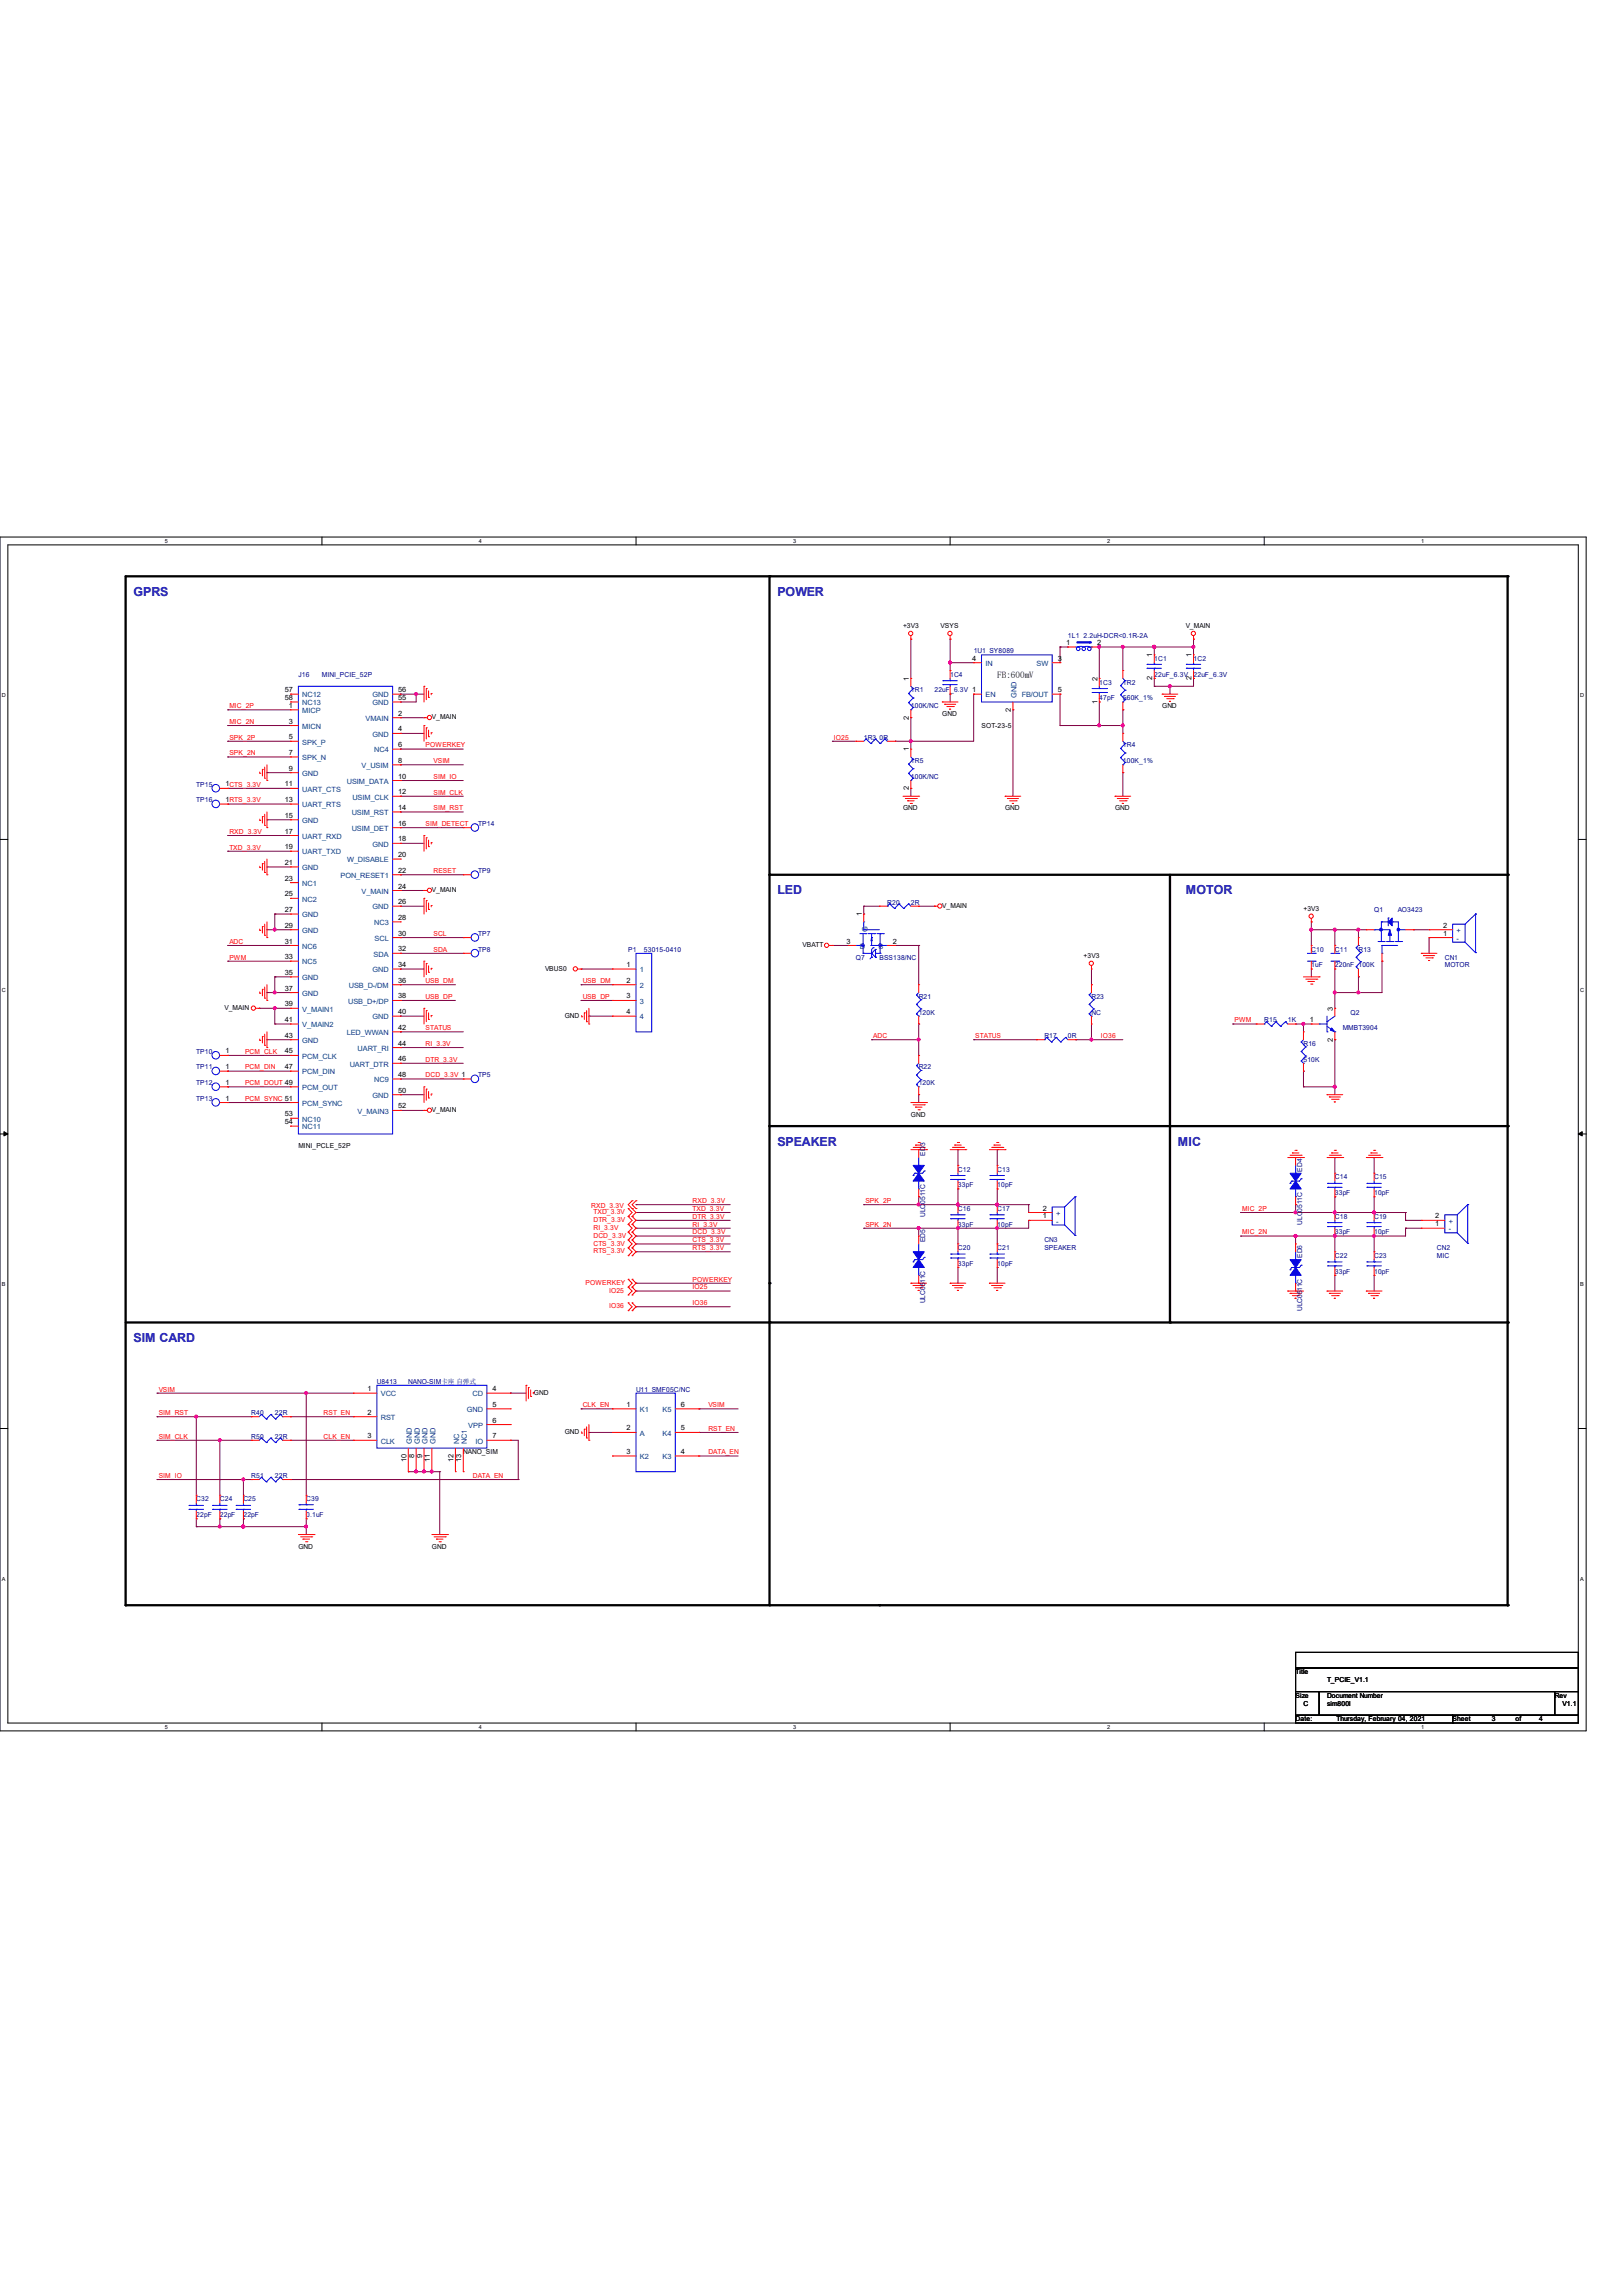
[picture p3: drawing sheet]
<svg xmlns="http://www.w3.org/2000/svg" width="210mm" height="297mm" viewBox="0 0 210 297" stroke-linecap="round" stroke-linejoin="round" font-family="sans-serif">
<defs><g id="words">
<g font-size="1.6" fill="#000080">
<text x="17.3" y="77.1">GPRS</text>
<text x="100.6" y="77.1">POWER</text>
<text x="100.6" y="115.7">LED</text>
<text x="153.4" y="115.7">MOTOR</text>
<text x="100.6" y="148.2">SPEAKER</text>
<text x="152.4" y="148.2">MIC</text>
<text x="17.3" y="173.6">SIM CARD</text>
</g>
<text font-size="1.2" x="129" y="87.8">FB:600mV</text>
<g font-size=".9">
<text x="116.8" y="81.2">+3V3</text>
<text x="121.7" y="81.2">VSYS</text>
<text x="138" y="83.4">1</text>
<text x="141.9" y="83.4">2</text>
<text x="153.4" y="81.2">V_MAIN</text>
<text x="36.9" y="89.5">57</text>
<text x="51.5" y="89.5">56</text>
<text x="117.6" y="88.1" transform="rotate(-90 117.6 88.1)">1</text>
<text x="125.8" y="85.5">4</text>
<text x="136.9" y="85.5">3</text>
<text x="136.9" y="89.5">5</text>
<text x="142" y="88.1" transform="rotate(-90 142 88.1)">2</text>
<text x="149.1" y="88" transform="rotate(-90 149.1 88)">2</text>
<text x="149.1" y="85" transform="rotate(-90 149.1 85)">1</text>
<text x="154.2" y="88" transform="rotate(-90 154.2 88)">2</text>
<text x="154.2" y="85" transform="rotate(-90 154.2 85)">1</text>
<text x="36.9" y="90.6">58</text>
<text x="37.4" y="91.6">1</text>
<text x="37.4" y="93.6">3</text>
<text x="37.4" y="95.6">5</text>
<text x="51.5" y="92.6">2</text>
<text x="51.5" y="94.6">4</text>
<text x="51.5" y="90.6">55</text>
<text x="55.9" y="93">V_MAIN</text>
<text x="117.6" y="93.1" transform="rotate(-90 117.6 93.1)">2</text>
<text x="121.9" y="92.6">GND</text>
<text x="127" y="94.2">SOT-23-5</text>
<text x="130.8" y="92.1" transform="rotate(-90 130.8 92.1)">2</text>
<text x="142" y="91.1" transform="rotate(-90 142 91.1)">1</text>
<text x="150.4" y="91.6">GND</text>
<text x="29.2" y="101.7">1CTS_3.3V</text>
<text x="36.9" y="101.7">11</text>
<text x="37.4" y="97.7">7</text>
<text x="37.4" y="99.7">9</text>
<text x="51.5" y="96.6">6</text>
<text x="51.5" y="98.7">8</text>
<text x="51.5" y="100.7">10</text>
<text x="117.6" y="97.2" transform="rotate(-90 117.6 97.2)">1</text>
<text x="29.2" y="103.8">1RTS_3.3V</text>
<text x="36.9" y="103.8">13</text>
<text x="36.9" y="105.8">15</text>
<text x="36.9" y="107.8">17</text>
<text x="51.5" y="102.7">12</text>
<text x="51.5" y="104.8">14</text>
<text x="51.5" y="106.8">16</text>
<text x="116.8" y="104.8">GND</text>
<text x="117.6" y="102.2" transform="rotate(-90 117.6 102.2)">2</text>
<text x="130" y="104.8">GND</text>
<text x="144.3" y="104.8">GND</text>
<text x="36.9" y="109.9">19</text>
<text x="36.9" y="111.9">21</text>
<text x="36.9" y="113.9">23</text>
<text x="51.5" y="108.8">18</text>
<text x="51.5" y="110.9">20</text>
<text x="51.5" y="112.9">22</text>
<text x="36.9" y="116">25</text>
<text x="36.9" y="118">27</text>
<text x="51.5" y="114.9">24</text>
<text x="51.5" y="117">26</text>
<text x="51.5" y="119">28</text>
<text x="55.9" y="115.4">V_MAIN</text>
<text x="111.5" y="118.5" transform="rotate(-90 111.5 118.5)">1</text>
<text x="121.9" y="117.4">V_MAIN</text>
<text x="168.7" y="117.8">+3V3</text>
<text x="36.9" y="120">29</text>
<text x="36.9" y="122">31</text>
<text x="36.9" y="124.1">33</text>
<text x="51.5" y="121">30</text>
<text x="51.5" y="123.1">32</text>
<text x="51.5" y="125.1">34</text>
<text x="70.5" y="125.6">VBUS0</text>
<text x="81.1" y="125.1">1</text>
<text x="103.8" y="122.5">VBATT</text>
<text x="109.5" y="122">3</text>
<text x="115.5" y="122">2</text>
<text x="140.2" y="123.9">+3V3</text>
<text x="186.7" y="121">1</text>
<text x="186.7" y="120">2</text>
<text x="29" y="130.6">V_MAIN</text>
<text x="36.9" y="126.1">35</text>
<text x="36.9" y="128.1">37</text>
<text x="36.9" y="130.2">39</text>
<text x="51.5" y="127.1">36</text>
<text x="51.5" y="129.2">38</text>
<text x="51.5" y="131.2">40</text>
<text x="73.1" y="131.7">GND</text>
<text x="81.1" y="129.2">3</text>
<text x="81.1" y="127.1">2</text>
<text x="81.1" y="131.2">4</text>
<text x="172.5" y="130.7" transform="rotate(-90 172.5 130.7)">3</text>
<text x="29.2" y="136.3">1</text>
<text x="36.9" y="132.2">41</text>
<text x="36.9" y="134.2">43</text>
<text x="36.9" y="136.3">45</text>
<text x="51.5" y="133.2">42</text>
<text x="51.5" y="135.3">44</text>
<text x="51.5" y="137.3">46</text>
<text x="169.5" y="132.2">1</text>
<text x="172.5" y="134.7" transform="rotate(-90 172.5 134.7)">2</text>
<text x="29.2" y="138.3">1</text>
<text x="29.2" y="140.3">1</text>
<text x="29.2" y="142.4">1</text>
<text x="36.9" y="138.3">47</text>
<text x="51.5" y="139.3">48</text>
<text x="51.5" y="141.4">50</text>
<text x="51.5" y="143.4">52</text>
<text x="55.9" y="143.8">V_MAIN</text>
<text x="36.9" y="144.4">53</text>
<text x="36.9" y="145.4">54</text>
<text x="38.6" y="148.5">MINI_PCLE_52P</text>
<text x="117.9" y="144.4">GND</text>
<text x="134.9" y="157.6">1</text>
<text x="134.9" y="156.6">2</text>
<text x="185.7" y="158.6">1</text>
<text x="185.7" y="157.6">2</text>
<text x="47.5" y="180">1</text>
<text x="63.7" y="180">4</text>
<text x="47.5" y="183">2</text>
<text x="63.7" y="184">6</text>
<text x="63.7" y="182">5</text>
<text x="69.1" y="180.4">GND</text>
<text x="73.1" y="185.5">GND</text>
<text x="81.1" y="182">1</text>
<text x="81.1" y="185">2</text>
<text x="88.1" y="182">6</text>
<text x="88.1" y="185">5</text>
<text x="47.5" y="186.1">3</text>
<text x="52.6" y="189.1" transform="rotate(-90 52.6 189.1)">10</text>
<text x="53.6" y="188.6" transform="rotate(-90 53.6 188.6)">8</text>
<text x="54.6" y="188.6" transform="rotate(-90 54.6 188.6)">9</text>
<text x="55.6" y="189.1" transform="rotate(-90 55.6 189.1)">11</text>
<text x="58.7" y="189.1" transform="rotate(-90 58.7 189.1)">12</text>
<text x="59.7" y="189.1" transform="rotate(-90 59.7 189.1)">13</text>
<text x="59.9" y="188.1">NANO_SIM</text>
<text x="63.7" y="186.1">7</text>
<text x="81.1" y="188.1">3</text>
<text x="88.1" y="188.1">4</text>
<text x="38.6" y="200.3">GND</text>
<text x="55.9" y="200.3">GND</text>
<text x="167.6" y="216.6">Title</text>
<text x="167.6" y="219.6">Size</text>
<text x="168.7" y="220.6">C</text>
<text x="171.7" y="219.6">Document Number</text>
<text x="171.7" y="220.6">sim800l</text>
<text x="171.7" y="217.6">T_PCIE_V1.1</text>
<text x="201.2" y="219.6">Rev</text>
<text x="202.2" y="220.6">V1.1</text>
<text x="167.6" y="222.7">Date:</text>
<text x="172.9" y="222.7">Thursday, February 04, 2021</text>
<text x="188" y="222.7">Sheet</text>
<text x="193" y="222.7">3</text>
<text x="196.1" y="222.7">of</text>
<text x="199.1" y="222.7">4</text>
</g>
<g font-size=".9" fill="#000080">
<text x="138.2" y="82.5">1L1</text>
<text x="140.2" y="82.5">2.2uH-DCR&lt;0.1R-2A</text>
<text x="38.6" y="87.5">J16</text>
<text x="41.7" y="87.5">MINI_PCIE_52P</text>
<text x="117.9" y="89.6">1R1</text>
<text x="120.9" y="89.6">22uF_6.3V 1</text>
<text x="122.9" y="87.5">1C4</text>
<text x="126" y="84.5">1U1 SY8089</text>
<text x="142.2" y="88.6">1C3</text>
<text x="145.3" y="88.6">1R2</text>
<text x="149.4" y="85.5">1C1</text>
<text x="149.4" y="87.5">22uF_6.3V</text>
<text x="154.4" y="85.5">1C2</text>
<text x="154.4" y="87.5">22uF_6.3V</text>
<text x="111.8" y="95.7">1R3</text>
<text x="113.8" y="95.7">0R</text>
<text x="117.9" y="91.6">100K/NC</text>
<text x="142.2" y="90.6">47pF</text>
<text x="145.3" y="90.6">560K_1%</text>
<text x="25.4" y="101.8">TP15</text>
<text x="117.9" y="98.7">1R5</text>
<text x="117.9" y="100.8">100K/NC</text>
<text x="145.3" y="96.7">1R4</text>
<text x="145.3" y="98.7">100K_1%</text>
<text x="25.4" y="103.8">TP16</text>
<text x="61.9" y="106.8">TP14</text>
<text x="61.9" y="112.9">TP9</text>
<text x="114.8" y="117">R20</text>
<text x="117.9" y="117">2R</text>
<text x="177.8" y="118">Q1</text>
<text x="180.8" y="118">AO3423</text>
<text x="61.9" y="121.1">TP7</text>
<text x="61.9" y="123.1">TP8</text>
<text x="81.3" y="123.1">P1</text>
<text x="83.3" y="123.1">53015-0410</text>
<text x="110.7" y="124.1">Q7</text>
<text x="113.8" y="124.1">BSS138/NC</text>
<text x="169.7" y="123.1">C10</text>
<text x="169.7" y="125.1">1uF</text>
<text x="172.7" y="123.1">C11</text>
<text x="172.7" y="125.1">220nF 100K</text>
<text x="175.8" y="123.1">R13</text>
<text x="186.9" y="124.1">CN1</text>
<text x="186.9" y="125.1">MOTOR</text>
<text x="118.9" y="129.2">R21</text>
<text x="118.9" y="131.2">120K</text>
<text x="141.2" y="129.2">R23</text>
<text x="141.2" y="131.2">NC</text>
<text x="174.8" y="131.2">Q2</text>
<text x="25.4" y="136.3">TP10</text>
<text x="135.1" y="134.3">R17</text>
<text x="138.2" y="134.3">0R</text>
<text x="163.6" y="132.2">R15</text>
<text x="166.6" y="132.2">1K</text>
<text x="168.7" y="135.3">R16</text>
<text x="168.7" y="137.3">510K</text>
<text x="173.7" y="133.3">MMBT3904</text>
<text x="25.4" y="138.3">TP11</text>
<text x="25.4" y="140.4">TP12</text>
<text x="25.4" y="142.4">TP13</text>
<text x="61.9" y="139.4">TP5</text>
<text x="118.9" y="138.3">R22</text>
<text x="118.9" y="140.4">120K</text>
<text x="119.7" y="149.5" transform="rotate(-90 119.7 149.5)">ED3</text>
<text x="119.7" y="155.7" transform="rotate(-90 119.7 155.7)">0511C</text>
<text x="124" y="151.6">C12</text>
<text x="124" y="153.6">33pF</text>
<text x="129" y="151.6">C13</text>
<text x="129" y="153.6">10pF</text>
<text x="168.5" y="151.6" transform="rotate(-90 168.5 151.6)">ED4</text>
<text x="172.7" y="152.6">C14</text>
<text x="172.7" y="154.6">33pF</text>
<text x="177.8" y="152.6">C15</text>
<text x="177.8" y="154.6">10pF</text>
<text x="119.7" y="160.7" transform="rotate(-90 119.7 160.7)">ED5</text>
<text x="119.7" y="157.4" transform="rotate(-90 119.7 157.4)">ULC</text>
<text x="124" y="161.7">C20</text>
<text x="124" y="156.6">C16</text>
<text x="124" y="158.7">33pF</text>
<text x="129" y="156.6">C17</text>
<text x="129" y="158.7">10pF</text>
<text x="129" y="161.7">C21</text>
<text x="135.1" y="160.7">CN3</text>
<text x="135.1" y="161.7">SPEAKER</text>
<text x="168.5" y="158.5" transform="rotate(-90 168.5 158.5)">ULC</text>
<text x="168.5" y="156.7" transform="rotate(-90 168.5 156.7)">0511C</text>
<text x="172.7" y="157.6">C18</text>
<text x="172.7" y="159.7">33pF</text>
<text x="177.8" y="157.6">C19</text>
<text x="177.8" y="159.7">10pF</text>
<text x="185.9" y="161.7">CN2</text>
<text x="119.7" y="165.9" transform="rotate(-90 119.7 165.9)">11C</text>
<text x="124" y="163.7">33pF</text>
<text x="129" y="163.7">10pF</text>
<text x="168.5" y="167" transform="rotate(-90 168.5 167)">11C</text>
<text x="168.5" y="162.7" transform="rotate(-90 168.5 162.7)">ED6</text>
<text x="172.7" y="162.7">C22</text>
<text x="172.7" y="164.8">33pF</text>
<text x="177.8" y="162.7">C23</text>
<text x="177.8" y="164.8">10pF</text>
<text x="185.9" y="162.7">MIC</text>
<text x="119.7" y="168.6" transform="rotate(-90 119.7 168.6)">ULC05</text>
<text x="168.5" y="169.6" transform="rotate(-90 168.5 169.6)">ULC05</text>
<text x="48.8" y="179">U8413</text>
<text x="52.8" y="179">NANO-SIM卡座 自弹式</text>
<text x="32.5" y="183">R40</text>
<text x="35.6" y="183">22R</text>
<text x="82.3" y="180">U11 SMF05C/NC</text>
<text x="32.5" y="191.2">R51</text>
<text x="32.5" y="186.1">R50</text>
<text x="35.6" y="191.2">22R</text>
<text x="35.6" y="186.1">22R</text>
<text x="25.4" y="194.2">C32</text>
<text x="25.4" y="196.3">22pF</text>
<text x="28.4" y="194.2">C24</text>
<text x="28.4" y="196.3">22pF</text>
<text x="31.5" y="194.2">C25</text>
<text x="31.5" y="196.3">22pF</text>
<text x="39.6" y="194.2">C39</text>
<text x="39.6" y="196.3">0.1uF</text>
</g>
<g font-size=".9" fill="#004080">
<text x="127.5" y="86.1">IN</text>
<text x="134.1" y="86.1">SW</text>
<text x="39.1" y="92.2">MICP</text>
<text x="39.1" y="94.3">MICN</text>
<text x="39.1" y="90.2">NC12</text>
<text x="39.1" y="91.2">NC13</text>
<text x="47.3" y="93.3">VMAIN</text>
<text x="48.2" y="95.3">GND</text>
<text x="48.2" y="91.2">GND</text>
<text x="48.2" y="90.2">GND</text>
<text x="127.5" y="90.2">EN</text>
<text x="131.5" y="90.3" transform="rotate(-90 131.5 90.3)">GND</text>
<text x="132.2" y="90.2">FB/OUT</text>
<text x="39.1" y="96.3">SPK_P</text>
<text x="39.1" y="98.3">SPK_N</text>
<text x="39.1" y="100.4">GND</text>
<text x="44.9" y="101.4">USIM_DATA</text>
<text x="46.8" y="99.4">V_USIM</text>
<text x="48.4" y="97.3">NC4</text>
<text x="39.1" y="102.4">UART_CTS</text>
<text x="39.1" y="104.4">UART_RTS</text>
<text x="39.1" y="106.5">GND</text>
<text x="45.5" y="105.5">USIM_RST</text>
<text x="45.5" y="107.5">USIM_DET</text>
<text x="45.6" y="103.4">USIM_CLK</text>
<text x="39.1" y="108.5">UART_RXD</text>
<text x="39.1" y="110.5">UART_TXD</text>
<text x="39.1" y="112.6">GND</text>
<text x="44.1" y="113.6">PON_RESET1</text>
<text x="44.9" y="111.5">W_DISABLE</text>
<text x="48.2" y="109.5">GND</text>
<text x="39.1" y="114.6">NC1</text>
<text x="39.1" y="116.6">NC2</text>
<text x="39.1" y="118.7">GND</text>
<text x="46.8" y="115.6">V_MAIN</text>
<text x="48.2" y="117.6">GND</text>
<text x="48.4" y="119.7">NC3</text>
<text x="39.1" y="120.7">GND</text>
<text x="39.1" y="122.7">NC6</text>
<text x="39.1" y="124.8">NC5</text>
<text x="48.2" y="125.8">GND</text>
<text x="48.3" y="123.7">SDA</text>
<text x="48.5" y="121.7">SCL</text>
<text x="82.8" y="125.8">1</text>
<text x="111.3" y="122.7">D</text>
<text x="112.2" y="120.5" transform="rotate(-90 112.2 120.5)">G</text>
<text x="113.7" y="122.7">S</text>
<text x="188.5" y="121.7">-</text>
<text x="188.5" y="120.7">+</text>
<text x="39.1" y="126.8">GND</text>
<text x="39.1" y="128.8">GND</text>
<text x="39.1" y="130.9">V_MAIN1</text>
<text x="45" y="129.8">USB_D+/DP</text>
<text x="45.1" y="127.8">USB_D-/DM</text>
<text x="48.2" y="131.9">GND</text>
<text x="82.8" y="129.8">3</text>
<text x="82.8" y="127.8">2</text>
<text x="82.8" y="131.9">4</text>
<text x="39.1" y="132.9">V_MAIN2</text>
<text x="39.1" y="134.9">GND</text>
<text x="39.1" y="136.9">PCM_CLK</text>
<text x="44.9" y="133.9">LED_WWAN</text>
<text x="45.3" y="138">UART_DTR</text>
<text x="46.3" y="135.9">UART_RI</text>
<text x="39.1" y="139">PCM_DIN</text>
<text x="39.1" y="141">PCM_OUT</text>
<text x="39.1" y="143">PCM_SYNC</text>
<text x="48.2" y="142">GND</text>
<text x="48.4" y="140">NC9</text>
<text x="39.1" y="145.1">NC10</text>
<text x="39.1" y="146.1">NC11</text>
<text x="46.3" y="144.1">V_MAIN3</text>
<text x="136.7" y="158.3">-</text>
<text x="136.7" y="157.3">+</text>
<text x="187.5" y="159.3">-</text>
<text x="187.5" y="158.3">+</text>
<text x="49.3" y="180.6">VCC</text>
<text x="49.3" y="183.7">RST</text>
<text x="60.4" y="182.7">GND</text>
<text x="60.6" y="184.7">VPP</text>
<text x="61.1" y="180.6">CD</text>
<text x="82.8" y="182.7">K1</text>
<text x="82.8" y="185.7">A</text>
<text x="85.7" y="182.7">K5</text>
<text x="85.7" y="185.7">K4</text>
<text x="49.3" y="186.7">CLK</text>
<text x="53.3" y="186.8" transform="rotate(-90 53.3 186.8)">GND</text>
<text x="54.3" y="186.8" transform="rotate(-90 54.3 186.8)">GND</text>
<text x="55.3" y="186.8" transform="rotate(-90 55.3 186.8)">GND</text>
<text x="56.3" y="186.8" transform="rotate(-90 56.3 186.8)">GND</text>
<text x="59.4" y="186.8" transform="rotate(-90 59.4 186.8)">NC</text>
<text x="60.4" y="186.8" transform="rotate(-90 60.4 186.8)">NC1</text>
<text x="61.5" y="186.7">IO</text>
<text x="82.8" y="188.8">K2</text>
<text x="85.7" y="188.8">K3</text>
</g>
<g font-size=".9" fill="#f00">
<text x="29.7" y="91.6">MIC_2P</text>
<text x="29.7" y="93.6">MIC_2N</text>
<text x="29.7" y="95.7">SPK_2P</text>
<text x="107.9" y="95.7">IO25</text>
<text x="29.7" y="97.7">SPK_2N</text>
<text x="55.1" y="96.7">POWERKEY</text>
<text x="56.1" y="98.7">VSIM</text>
<text x="56.1" y="100.8">SIM_IO</text>
<text x="29.7" y="107.9">RXD_3.3V</text>
<text x="55.1" y="106.8">SIM_DETECT</text>
<text x="56.1" y="102.8">SIM_CLK</text>
<text x="56.1" y="104.8">SIM_RST</text>
<text x="29.7" y="109.9">TXD_3.3V</text>
<text x="56.1" y="112.9">RESET</text>
<text x="29.7" y="122.1">ADC</text>
<text x="29.7" y="124.1">PWM</text>
<text x="56.1" y="121.1">SCL</text>
<text x="56.1" y="123.1">SDA</text>
<text x="55.1" y="127.2">USB_DM</text>
<text x="55.1" y="129.2">USB_DP</text>
<text x="75.4" y="129.2">USB_DP</text>
<text x="75.4" y="127.2">USB_DM</text>
<text x="31.7" y="136.3">PCM_CLK</text>
<text x="55.1" y="137.3">DTR_3.3V</text>
<text x="55.1" y="135.3">RI_3.3V</text>
<text x="55.1" y="133.3">STATUS</text>
<text x="113" y="134.3">ADC</text>
<text x="126.2" y="134.3">STATUS</text>
<text x="142.5" y="134.3">IO36</text>
<text x="159.7" y="132.2">PWM</text>
<text x="31.7" y="142.4">PCM_SYNC 51</text>
<text x="31.7" y="138.3">PCM_DIN</text>
<text x="31.7" y="140.4">PCM_DOUT 49</text>
<text x="55.1" y="139.4">DCD_3.3V 1</text>
<text x="89.6" y="155.6">RXD_3.3V</text>
<text x="112" y="155.6">SPK_2P</text>
<text x="76.5" y="156.2">RXD_3.3V</text>
<text x="76.8" y="158.1">DTR_3.3V</text>
<text x="76.8" y="157.1">TXD_3.3V</text>
<text x="76.8" y="159.1">RI_3.3V</text>
<text x="76.8" y="160.1">DCD_3.3V</text>
<text x="76.8" y="161.1">CTS_3.3V</text>
<text x="89.6" y="157.6">DTR_3.3V</text>
<text x="89.6" y="156.6">TXD_3.3V</text>
<text x="89.6" y="158.7">RI_3.3V</text>
<text x="89.6" y="159.7">DCD_3.3V</text>
<text x="89.6" y="160.7">CTS_3.3V</text>
<text x="89.6" y="161.7">RTS_3.3V</text>
<text x="112" y="158.7">SPK_2N</text>
<text x="160.7" y="159.7">MIC_2N</text>
<text x="160.7" y="156.6">MIC_2P</text>
<text x="75.8" y="166.2">POWERKEY</text>
<text x="76.8" y="162.1">RTS_3.3V</text>
<text x="78.8" y="167.2">IO25</text>
<text x="89.6" y="165.8">POWERKEY</text>
<text x="89.6" y="166.8">IO25</text>
<text x="78.8" y="169.2">IO36</text>
<text x="89.6" y="168.8">IO36</text>
<text x="20.5" y="183">SIM_RST</text>
<text x="20.5" y="180">VSIM</text>
<text x="41.9" y="183">RST_EN</text>
<text x="75.4" y="182">CLK_EN</text>
<text x="91.7" y="185.1">RST_EN</text>
<text x="91.7" y="182">VSIM</text>
<text x="20.5" y="191.2">SIM_IO</text>
<text x="20.5" y="186.1">SIM_CLK</text>
<text x="41.9" y="186.1">CLK_EN</text>
<text x="61.2" y="191.2">DATA_EN</text>
<text x="91.7" y="188.1">DATA_EN</text>
</g>
<g font-size=".7">
<text x="21.3" y="70.2">5</text>
<text x="62" y="70.2">4</text>
<text x="102.6" y="70.2">3</text>
<text x="143.3" y="70.2">2</text>
<text x="183.9" y="70.2">1</text>
<text x=".3" y="90.2">D</text>
<text x="204.5" y="90.2">D</text>
<text x=".3" y="128.3">C</text>
<text x="204.5" y="128.3">C</text>
<text x=".3" y="166.4">B</text>
<text x="204.5" y="166.4">B</text>
<text x=".3" y="204.5">A</text>
<text x="204.5" y="204.5">A</text>
<text x="21.3" y="223.6">5</text>
<text x="62" y="223.6">4</text>
<text x="102.6" y="223.6">3</text>
<text x="143.3" y="223.6">2</text>
<text x="183.9" y="223.6">1</text>
</g>
</g></defs>
<g fill="none" stroke="#000" stroke-width=".13">
<path d="M0 69.5h205.2v154.4h-205.2zM1 70.5h203.2v152.4h-203.2zM41.7 69.5v1M82.3 69.5v1M122.9 69.5v1M163.6 69.5v1M0 108.6h1M204.2 108.6h1M0 146.7h1M.5 146.4l.5 .3-.5 .2zM204.2 146.7l.5-.3v.5zM204.2 146.7h1"/>
<path d="M0 184.8h1M204.2 184.8h1M41.7 222.9v1M82.3 222.9v1M122.9 222.9v1M163.6 222.9v1"/>
</g>
<path d="M.5 146.4l.5 .3-.5 .2zM204.2 146.7l.5-.3v.5z" fill="#000"/>
<g fill="none" stroke="#000" stroke-width=".3">
<path d="M99.6 74.5h.1M99.6 74.5v133.1M195.1 74.5h.1M195.1 74.5h-178.8v133.1M195.1 74.5v133.1M99.6 113.2h.1M99.6 113.2h95.5M151.4 113.2v57.9M195.1 113.2h.1M99.6 145.7h.1M99.6 145.7h95.5M151.4 145.7h.1"/>
<path d="M195.1 145.7h.1M16.3 171.1h178.8M99.6 171.1h.1M99.6 166h.1M151.4 171.1h.1M195.1 171.1h.1M16.3 207.6h.1M16.3 207.6h178.8M99.6 207.6h.1M113.8 207.6h.1M195.1 207.6h.1"/>
</g>
<path d="M117.9 95.9h.1M126 89.8h.1M126 89.8v6.1h-8.1M154.4 82.7h.1M154.4 82.7v1" fill="none" stroke="#800040" stroke-width=".13"/>
<circle cx="117.8" cy="95.9" r=".19" fill="#f0f"/>
<circle cx="117.8" cy="95.9" r=".19" fill="none" stroke="#f0f" stroke-width=".13"/>
<path d="M122.9 85.7h.1M122.9 85.7v1M137.2 83.7h.1M137.2 83.7v2M137.2 83.7h1" fill="none" stroke="#800040" stroke-width=".13"/>
<circle cx="122.9" cy="85.7" r=".19" fill="#f0f"/>
<circle cx="122.9" cy="85.7" r=".19" fill="none" stroke="#f0f" stroke-width=".13"/>
<path d="M122.9 85.7h.1M122.9 89.8h.1M122.9 85.7h3.1M122.9 89.8v1M131.1 91.8h.1M131.1 91.8v11.2M137.2 89.8h.1M137.2 89.8v4.1M145.3 83.7h.1M145.3 83.7h4.1" fill="none" stroke="#800040" stroke-width=".13"/>
<circle cx="149.3" cy="83.7" r=".19" fill="#f0f"/>
<circle cx="149.3" cy="83.7" r=".19" fill="none" stroke="#f0f" stroke-width=".13"/>
<circle cx="145.3" cy="83.7" r=".19" fill="#f0f"/>
<circle cx="145.3" cy="83.7" r=".19" fill="none" stroke="#f0f" stroke-width=".13"/>
<path d="M149.4 83.7h.1M149.4 83.7h5" fill="none" stroke="#800040" stroke-width=".13"/>
<circle cx="154.4" cy="83.7" r=".19" fill="#f0f"/>
<circle cx="154.4" cy="83.7" r=".19" fill="none" stroke="#f0f" stroke-width=".13"/>
<circle cx="149.3" cy="83.7" r=".19" fill="#f0f"/>
<circle cx="149.3" cy="83.7" r=".19" fill="none" stroke="#f0f" stroke-width=".13"/>
<path d="M142.2 83.7h.1M142.2 83.7h3.1M145.3 93.9h.1M145.3 83.7h.1M145.3 83.7v3M145.3 93.9v1M149.4 88.8h.1M149.4 88.8h5M151.4 88.8h.1M154.4 83.7h.1M154.4 83.7v1" fill="none" stroke="#800040" stroke-width=".13"/>
<circle cx="151.4" cy="88.8" r=".19" fill="#f0f"/>
<circle cx="151.4" cy="88.8" r=".19" fill="none" stroke="#f0f" stroke-width=".13"/>
<path d="M142.2 93.9h.1M142.2 93.9h3.1M145.3 99.9h.1M145.3 99.9v3.1" fill="none" stroke="#800040" stroke-width=".13"/>
<circle cx="145.3" cy="93.8" r=".19" fill="#f0f"/>
<circle cx="145.3" cy="93.8" r=".19" fill="none" stroke="#f0f" stroke-width=".13"/>
<circle cx="142.2" cy="93.8" r=".19" fill="#f0f"/>
<circle cx="142.2" cy="93.8" r=".19" fill="none" stroke="#f0f" stroke-width=".13"/>
<path d="M142.2 83.7h.1M142.2 83.7v4.1" fill="none" stroke="#800040" stroke-width=".13"/>
<circle cx="142.2" cy="83.7" r=".19" fill="#f0f"/>
<circle cx="142.2" cy="83.7" r=".19" fill="none" stroke="#f0f" stroke-width=".13"/>
<path d="M117.9 95.9h.1M117.9 95.9v1M137.2 93.9h.1M142.2 90.8h.1M142.2 90.8v3.1h-5M145.3 91.8h.1M145.3 91.8v2.1M149.4 83.7h.1M149.4 83.7v1M154.4 87.8h.1M154.4 87.8v1" fill="none" stroke="#800040" stroke-width=".13"/>
<circle cx="149.3" cy="83.7" r=".19" fill="#f0f"/>
<circle cx="149.3" cy="83.7" r=".19" fill="none" stroke="#f0f" stroke-width=".13"/>
<g fill="none" stroke="#800040" stroke-width=".13">
<path d="M107.7 95.9h.1M107.7 95.9h3M115.8 95.9h.1M117.9 92.8h.1M117.9 92.8v3.1h-2.1M149.4 87.8h.1M149.4 87.8v1M151.4 88.8h.1M151.4 88.8v1M117.9 102h.1M117.9 102v1M159.5 132.5h.1"/>
<path d="M159.5 132.5h3.1M172.7 128.4h.1M172.7 128.4h3.1M182.9 120.3h.1M182.9 120.3h2M184.9 121.3h.1M184.9 121.3v2"/>
</g>
<circle cx="172.7" cy="128.4" r=".19" fill="#f0f"/>
<circle cx="172.7" cy="128.4" r=".19" fill="none" stroke="#f0f" stroke-width=".13"/>
<path d="M175.8 120.3h.1M175.8 120.3h1" fill="none" stroke="#800040" stroke-width=".13"/>
<circle cx="175.7" cy="120.2" r=".19" fill="#f0f"/>
<circle cx="175.7" cy="120.2" r=".19" fill="none" stroke="#f0f" stroke-width=".13"/>
<path d="M172.7 120.3h.1M172.7 120.3h3.1" fill="none" stroke="#800040" stroke-width=".13"/>
<circle cx="172.7" cy="120.2" r=".19" fill="#f0f"/>
<circle cx="172.7" cy="120.2" r=".19" fill="none" stroke="#f0f" stroke-width=".13"/>
<path d="M175.8 120.3h.1M175.8 128.4h.1M175.8 126.4h.1M175.8 120.3v1M175.8 126.4v2M178.8 124.3h.1M178.8 124.3v4.1h-3" fill="none" stroke="#800040" stroke-width=".13"/>
<circle cx="175.7" cy="128.4" r=".19" fill="#f0f"/>
<circle cx="175.7" cy="128.4" r=".19" fill="none" stroke="#f0f" stroke-width=".13"/>
<path d="M168.7 132.5h.1M168.7 138.6h.1M168.7 132.5h1M168.7 138.6v2M169.7 120.3h.1M169.7 120.3h3M169.7 120.3v2M172.7 128.4h.1M172.7 125.3h.1M172.7 125.3v5.1M172.7 140.6h.1M172.7 140.6v1" fill="none" stroke="#800040" stroke-width=".13"/>
<circle cx="169.7" cy="120.2" r=".19" fill="#f0f"/>
<circle cx="169.7" cy="120.2" r=".19" fill="none" stroke="#f0f" stroke-width=".13"/>
<path d="M177.8 156.8h.1M177.8 156.8h4.1" fill="none" stroke="#800040" stroke-width=".13"/>
<circle cx="177.8" cy="156.8" r=".19" fill="#f0f"/>
<circle cx="177.8" cy="156.8" r=".19" fill="none" stroke="#f0f" stroke-width=".13"/>
<g fill="none" stroke="#800040" stroke-width=".13">
<path d="M172.7 154.8h.1M172.7 149.7h.1M172.7 149.7v2.1M172.7 154.8v2M177.8 159.9h.1M177.8 154.8h.1M177.8 149.7h.1M177.8 149.7v2.1M177.8 154.8v2M177.8 159.9v2M181.9 158.9h.1M181.9 156.8h.1"/>
<path d="M181.9 157.9h.1M181.9 158.9v1h-4.1M181.9 158.9h2M181.9 156.8v1.1M181.9 157.9h2"/>
</g>
<circle cx="177.8" cy="159.9" r=".19" fill="#f0f"/>
<circle cx="177.8" cy="159.9" r=".19" fill="none" stroke="#f0f" stroke-width=".13"/>
<g fill="none" stroke="#800040" stroke-width=".13">
<path d="M160.5 159.9h.1M160.5 156.8h.1M160.5 159.9h12.2M167.6 159.9h.1M167.6 155.8h.1M167.6 155.8v1h-7.1M167.6 159.9v1M172.7 159.9h.1M172.7 159.9v2M172.7 165h.1M172.7 165v2M177.8 165h.1"/>
<path d="M177.8 165v2"/>
</g>
<circle cx="167.6" cy="159.9" r=".19" fill="#f0f"/>
<circle cx="167.6" cy="159.9" r=".19" fill="none" stroke="#f0f" stroke-width=".13"/>
<path d="M167.6 156.8h.1M167.6 156.8h5.1" fill="none" stroke="#800040" stroke-width=".13"/>
<circle cx="167.6" cy="156.8" r=".19" fill="#f0f"/>
<circle cx="167.6" cy="156.8" r=".19" fill="none" stroke="#f0f" stroke-width=".13"/>
<path d="M172.7 159.9h.1M172.7 159.9h5.1" fill="none" stroke="#800040" stroke-width=".13"/>
<circle cx="172.7" cy="159.9" r=".19" fill="#f0f"/>
<circle cx="172.7" cy="159.9" r=".19" fill="none" stroke="#f0f" stroke-width=".13"/>
<path d="M172.7 156.8h.1M172.7 156.8h5.1" fill="none" stroke="#800040" stroke-width=".13"/>
<circle cx="172.7" cy="156.8" r=".19" fill="#f0f"/>
<circle cx="172.7" cy="156.8" r=".19" fill="none" stroke="#f0f" stroke-width=".13"/>
<path d="M129 155.8h.1M129 155.8h4.1" fill="none" stroke="#800040" stroke-width=".13"/>
<circle cx="129" cy="155.8" r=".19" fill="#f0f"/>
<circle cx="129" cy="155.8" r=".19" fill="none" stroke="#f0f" stroke-width=".13"/>
<g fill="none" stroke="#800040" stroke-width=".13">
<path d="M124 153.8h.1M124 148.7h.1M124 148.7v2M124 153.8v2M129 158.9h.1M129 153.8h.1M129 148.7h.1M129 148.7v2M129 153.8v2M129 158.9v2M133.1 157.9h.1M133.1 155.8h.1"/>
<path d="M133.1 157.9v1h-4.1M133.1 155.8v1"/>
</g>
<circle cx="129" cy="158.9" r=".19" fill="#f0f"/>
<circle cx="129" cy="158.9" r=".19" fill="none" stroke="#f0f" stroke-width=".13"/>
<g fill="none" stroke="#800040" stroke-width=".13">
<path d="M111.8 158.9h.1M111.8 155.8h.1M111.8 158.9h12.2M118.9 158.9h.1M118.9 154.8h.1M118.9 154.8v1h-7.1M118.9 158.9v1M124 158.9h.1M124 158.9v2M124 164h.1M124 164v2M129 164h.1"/>
<path d="M129 164v2"/>
</g>
<circle cx="123.9" cy="158.9" r=".19" fill="#f0f"/>
<circle cx="123.9" cy="158.9" r=".19" fill="none" stroke="#f0f" stroke-width=".13"/>
<circle cx="118.9" cy="158.9" r=".19" fill="#f0f"/>
<circle cx="118.9" cy="158.9" r=".19" fill="none" stroke="#f0f" stroke-width=".13"/>
<path d="M118.9 155.8h.1M118.9 155.8h5.1" fill="none" stroke="#800040" stroke-width=".13"/>
<circle cx="123.9" cy="155.8" r=".19" fill="#f0f"/>
<circle cx="123.9" cy="155.8" r=".19" fill="none" stroke="#f0f" stroke-width=".13"/>
<circle cx="118.9" cy="155.8" r=".19" fill="#f0f"/>
<circle cx="118.9" cy="155.8" r=".19" fill="none" stroke="#f0f" stroke-width=".13"/>
<g fill="none" stroke="#800040" stroke-width=".13">
<path d="M169.7 119.3h.1M169.7 119.3v1M168.7 132.5h.1M168.7 132.5v1M169.7 125.3h.1M169.7 125.3v1.1M172.7 120.3h.1M172.7 120.3v2M124 155.8h.1M124 158.9h.1M124 155.8h5M124 158.9h5"/>
<path d="M168.7 140.6h.1M168.7 140.6h4M75.2 182.2h.1M75.2 182.2h4M76.2 185.3h.1M76.2 185.3h3M90.4 188.3h.1M90.4 185.3h.1M90.4 182.2h.1M90.4 185.3h5.1M90.4 188.3h5.1M90.4 182.2h5.1"/>
</g>
<circle cx="172.7" cy="140.6" r=".19" fill="#f0f"/>
<circle cx="172.7" cy="140.6" r=".19" fill="none" stroke="#f0f" stroke-width=".13"/>
<path d="M167.6 132.5h.1M167.6 132.5h1.1M172.7 134.5h.1M172.7 134.5v6.1" fill="none" stroke="#800040" stroke-width=".13"/>
<circle cx="168.6" cy="132.4" r=".19" fill="#f0f"/>
<circle cx="168.6" cy="132.4" r=".19" fill="none" stroke="#f0f" stroke-width=".13"/>
<g fill="none" stroke="#800040" stroke-width=".13">
<path d="M117.9 82.7h.1M117.9 82.7v5.1M122.9 82.7h.1M122.9 82.7v3M35.6 130.4h.1M35.6 130.4h2M82.3 157.9h.1M82.3 156.8h.1M82.3 155.8h.1M82.3 158.9h.1M82.3 157.9h12.2M82.3 156.8h12.2"/>
<path d="M82.3 155.8h12.2M82.3 158.9h12.2M82.3 166h.1M82.3 166h12.2"/>
</g>
<circle cx="35.5" cy="130.4" r=".19" fill="#f0f"/>
<circle cx="35.5" cy="130.4" r=".19" fill="none" stroke="#f0f" stroke-width=".13"/>
<path d="M34.5 134.5h.1M34.5 134.5h3.1M35.6 132.5h.1M35.6 130.4h.1M35.6 128.4h.1M35.6 120.3h.1M35.6 132.5h2M35.6 130.4v2.1M35.6 128.4h2M35.6 120.3h2" fill="none" stroke="#800040" stroke-width=".13"/>
<circle cx="35.5" cy="120.2" r=".19" fill="#f0f"/>
<circle cx="35.5" cy="120.2" r=".19" fill="none" stroke="#f0f" stroke-width=".13"/>
<path d="M34.5 99.9h.1M34.5 99.9h3.1M34.5 112.1h.1M34.5 106h.1M34.5 112.1h3.1M34.5 106h3.1M35.6 118.2h.1M35.6 118.2h2M35.6 118.2v2.1M35.6 126.4h.1M35.6 126.4v2M35.6 126.4h2" fill="none" stroke="#800040" stroke-width=".13"/>
<circle cx="35.5" cy="128.4" r=".19" fill="#f0f"/>
<circle cx="35.5" cy="128.4" r=".19" fill="none" stroke="#f0f" stroke-width=".13"/>
<g fill="none" stroke="#800040" stroke-width=".13">
<path d="M51.8 98.9h.1M51.8 92.8h.1M51.8 94.9h.1M51.8 90.8h.1M51.8 98.9h8.1M51.8 92.8h3.1M51.8 94.9h3.1M53.8 89.8h.1M53.8 89.8h1.1M53.8 89.8v1h-2M51.8 101h.1M51.8 103h.1"/>
<path d="M51.8 105h.1M51.8 115.2h.1M51.8 109.1h.1M51.8 101h8.1M51.8 103h8.1M51.8 105h8.1M51.8 115.2h3.1M51.8 109.1h3.1M33.5 130.4h.1M33.5 130.4h2.1M34.5 128.4h.1M34.5 120.3h.1"/>
<path d="M34.5 128.4h1.1M34.5 120.3h1.1M51.8 125.3h.1M51.8 131.4h.1M51.8 125.3h3.1M51.8 131.4h3.1M51.8 143.6h.1M51.8 141.6h.1M51.8 143.6h3.1M51.8 141.6h3.1"/>
</g>
<circle cx="53.8" cy="89.8" r=".19" fill="#f0f"/>
<circle cx="53.8" cy="89.8" r=".19" fill="none" stroke="#f0f" stroke-width=".13"/>
<g fill="none" stroke="#800040" stroke-width=".13">
<path d="M29.5 91.8h.1M29.5 93.9h.1M29.5 95.9h.1M29.5 97.9h.1M29.5 91.8h8.1M29.5 93.9h8.1M29.5 95.9h8.1M29.5 97.9h8.1M51.8 89.8h.1M51.8 96.9h.1M51.8 89.8h2M51.8 96.9h8.1"/>
<path d="M29.5 108.1h.1M29.5 104h.1M29.5 110.1h.1M29.5 102h.1M29.5 108.1h8.1M29.5 104h8.1M29.5 110.1h8.1M29.5 102h8.1M51.8 117.2h.1M51.8 113.2h.1M51.8 107.1h.1M51.8 117.2h3.1"/>
<path d="M51.8 113.2h8.1M51.8 107.1h8.1M29.5 138.6h.1M29.5 136.5h.1M29.5 122.3h.1M29.5 124.3h.1M29.5 138.6h8.1M29.5 136.5h8.1M29.5 122.3h8.1M29.5 124.3h8.1M51.8 121.3h.1M51.8 123.3h.1"/>
<path d="M51.8 127.4h.1M51.8 129.4h.1M51.8 137.5h.1M51.8 135.5h.1M51.8 139.6h.1M51.8 121.3h8.1M51.8 123.3h8.1M51.8 127.4h7.1M51.8 129.4h7.1M51.8 137.5h8.1M51.8 135.5h8.1M51.8 139.6h8.1"/>
<path d="M29.5 142.6h.1M29.5 140.6h.1M29.5 142.6h8.1M29.5 140.6h8.1M28.4 197.5h.1M28.4 197.5h3.1"/>
</g>
<circle cx="31.5" cy="197.5" r=".19" fill="#f0f"/>
<circle cx="31.5" cy="197.5" r=".19" fill="none" stroke="#f0f" stroke-width=".13"/>
<circle cx="28.4" cy="197.5" r=".19" fill="#f0f"/>
<circle cx="28.4" cy="197.5" r=".19" fill="none" stroke="#f0f" stroke-width=".13"/>
<path d="M25.4 196.5h.1M25.4 196.5v1M28.4 196.5h.1M28.4 196.5v1M31.5 196.5h.1M31.5 197.5h.1M31.5 196.5v1M31.5 197.5h8.1" fill="none" stroke="#800040" stroke-width=".13"/>
<circle cx="39.6" cy="197.5" r=".19" fill="#f0f"/>
<circle cx="39.6" cy="197.5" r=".19" fill="none" stroke="#f0f" stroke-width=".13"/>
<circle cx="31.5" cy="197.5" r=".19" fill="#f0f"/>
<circle cx="31.5" cy="197.5" r=".19" fill="none" stroke="#f0f" stroke-width=".13"/>
<path d="M28.4 186.3h.1M28.4 186.3v7.1M37.6 191.4h.1M37.6 186.3h.1M37.6 191.4h29.5M37.6 186.3h8.1M39.6 196.5h.1M39.6 196.5v1" fill="none" stroke="#800040" stroke-width=".13"/>
<circle cx="28.4" cy="186.3" r=".19" fill="#f0f"/>
<circle cx="28.4" cy="186.3" r=".19" fill="none" stroke="#f0f" stroke-width=".13"/>
<path d="M25.4 183.3h.1M25.4 183.3v10.1M28.4 186.3h.1M28.4 186.3h4.1" fill="none" stroke="#800040" stroke-width=".13"/>
<circle cx="25.4" cy="183.2" r=".19" fill="#f0f"/>
<circle cx="25.4" cy="183.2" r=".19" fill="none" stroke="#f0f" stroke-width=".13"/>
<path d="M20.3 183.3h.1M20.3 183.3h5.1M55.9 190.4h.1M55.9 190.4h1" fill="none" stroke="#800040" stroke-width=".13"/>
<circle cx="55.9" cy="190.4" r=".19" fill="#f0f"/>
<circle cx="55.9" cy="190.4" r=".19" fill="none" stroke="#f0f" stroke-width=".13"/>
<g fill="none" stroke="#800040" stroke-width=".13">
<path d="M20.3 191.4h.1M20.3 180.2h.1M20.3 180.2h25.4M20.3 191.4h11.2M31.5 191.4h.1M31.5 191.4v2M37.6 183.3h.1M37.6 183.3h8.1M39.6 180.2h.1M39.6 197.5h.1M39.6 180.2v13.2M39.6 197.5v1"/>
<path d="M66 180.2h.1M66 186.3h.1M66 180.2h2.1M66 186.3h1.1v5.1M67.1 191.4h.1"/>
</g>
<circle cx="39.6" cy="180.2" r=".19" fill="#f0f"/>
<circle cx="39.6" cy="180.2" r=".19" fill="none" stroke="#f0f" stroke-width=".13"/>
<path d="M25.4 183.3h.1M25.4 183.3h7.1M31.5 191.4h.1M31.5 191.4h1M56.9 190.4h.1M56.9 190.4v8.1" fill="none" stroke="#800040" stroke-width=".13"/>
<circle cx="31.5" cy="191.4" r=".19" fill="#f0f"/>
<circle cx="31.5" cy="191.4" r=".19" fill="none" stroke="#f0f" stroke-width=".13"/>
<g fill="none" stroke="#800040" stroke-width=".13">
<path d="M51.8 133.5h.1M51.8 133.5h8.1M75.2 129.4h.1M75.2 125.3h.1M75.2 127.4h.1M75.2 129.4h4M75.2 125.3h4M75.2 127.4h4M76.2 131.4h.1M76.2 131.4h3M112.8 134.5h.1M112.8 134.5h6.1"/>
<path d="M118.9 122.3h.1M118.9 132.5h.1M118.9 134.5h.1M118.9 122.3v5.1M118.9 132.5v4M82.3 159.9h.1M82.3 159.9h12.2M118.9 141.6h.1M118.9 141.6v1M82.3 167h.1M82.3 160.9h.1M82.3 161.9h.1"/>
<path d="M82.3 167h12.2M82.3 160.9h12.2M82.3 161.9h12.2M20.3 186.3h.1M20.3 186.3h8.1M25.4 197.5h.1M25.4 197.5h3"/>
</g>
<circle cx="118.9" cy="134.5" r=".19" fill="#f0f"/>
<circle cx="118.9" cy="134.5" r=".19" fill="none" stroke="#f0f" stroke-width=".13"/>
<g fill="none" stroke="#800040" stroke-width=".13">
<path d="M111.8 118.2h.1M111.8 117.2h.1M111.8 117.2v1M111.8 117.2h2M118.9 117.2h2M120.9 117.2h.1M107.7 122.3h.1M107.7 122.3h2M115.8 122.3h3.1M118.9 122.3h.1M126 134.5h.1M126 134.5h8.1"/>
<path d="M141.2 134.5h.1M141.2 134.5h4.1"/>
</g>
<circle cx="141.2" cy="134.5" r=".19" fill="#f0f"/>
<circle cx="141.2" cy="134.5" r=".19" fill="none" stroke="#f0f" stroke-width=".13"/>
<path d="M139.2 134.5h.1M139.2 134.5h2M141.2 127.4h.1M141.2 134.5h.1M141.2 125.3v2.1M141.2 132.5v2M82.3 169h.1M82.3 169h12.2M52.8 190.4h.1M52.8 190.4h1M54.9 190.4h.1M54.9 190.4h1" fill="none" stroke="#800040" stroke-width=".13"/>
<circle cx="54.8" cy="190.4" r=".19" fill="#f0f"/>
<circle cx="54.8" cy="190.4" r=".19" fill="none" stroke="#f0f" stroke-width=".13"/>
<path d="M53.8 190.4h.1M53.8 190.4h1.1" fill="none" stroke="#800040" stroke-width=".13"/>
<circle cx="53.8" cy="190.4" r=".19" fill="#f0f"/>
<circle cx="53.8" cy="190.4" r=".19" fill="none" stroke="#f0f" stroke-width=".13"/>
<g fill="none" stroke="#f00" stroke-width=".13">
<path d="M33.6 99.9v.1M34 99.5h.1M34 99.5v.9M34.2 99.2v1.5M34.5 98.9v2.1M54.9 92.8h.1M54.9 93.9h.1M54.9 88.8h.1M54.9 92.8h.4M54.9 88.8v2M54.9 93.9v2M55.2 94.1h.1"/>
<path d="M55.2 89.1h.1M55.2 89.1v1.4M55.2 94.1v1.5M55.5 95.3h.1M55.5 90.2h.1M55.5 89.4v.8M55.5 94.4v.9M55.8 94.8h.1M55.8 89.7h.1M55.8 89.7v.2M55.8 94.8v.2M117.9 82.7h.1"/>
<path d="M117.9 82.3v.4M121.9 90.8h.1M121.9 90.8h2.1M122.2 91.1h.1M122.2 91.1h1.5M122.5 91.4h.9M122.9 91.7h.1M122.9 82.7h.1M122.9 82.3v.4M123.4 91.4h.1M150.4 89.8h.1M150.4 89.8h2"/>
<path d="M150.7 90.1h.1M150.7 90.1h1.4M151 90.4h.8M151.3 90.7h.1M151.3 90.7h.2M151.8 90.4h.1M154.4 82.7h.1M154.4 82.3v.4M33.6 112.2h.1M33.6 106.1h.1M33.6 100h.1M33.6 106v.1"/>
<path d="M33.6 112.1v.1M34 119.8h.1M34 111.7h.1M34 105.6h.1M34 105.6v.9M34 111.7v.9M34 119.8v.9M34.2 112.9h.1M34.2 106.8h.1M34.2 100.7h.1M34.2 105.3v1.5M34.2 111.4v1.5"/>
<path d="M34.2 119.5v1.5M34.5 113.2h.1M34.5 107.1h.1M34.5 101h.1M34.5 105v2.1M34.5 111.1v2.1M34.5 119.3v2M54.9 115.2h.1M54.9 108.1h.1M54.9 116.2h.1M54.9 115.2h.4M54.9 108.1v2"/>
<path d="M54.9 116.2v2M55.2 108.4h.1M55.2 116.5h.1M55.2 108.4v1.4M55.2 116.5v1.4M55.5 109.5h.1M55.5 117.6h.1M55.5 108.7v.8M55.5 116.8v.8M55.8 109h.1M55.8 117.1h.1M55.8 109v.2"/>
<path d="M55.8 117.1v.2M116.8 103h2.1M117.1 103.3h1.5M117.4 103.6h.1M117.4 103.6h.9M117.8 103.9h.1M117.9 103.9h.1M118.6 103.3h.1M118.9 103h.1M120.9 117.2h.1M120.9 117.2h.4M130 103h.1"/>
<path d="M130 103h2.1M130.3 103.3h.1M130.3 103.3h1.5M130.6 103.6h.9M131 103.9h.1M131.5 103.6h.1M144.3 103h.1M144.3 103h2M144.6 103.3h.1M144.6 103.3h1.4M144.9 103.6h.8M145.2 103.9h.1"/>
<path d="M145.2 103.9h.2M145.7 103.6h.1M169.7 119.3h.1M169.7 118.8v.5M33.1 130.4h.4M33.5 130.4h.1M33.6 134.6h.1M33.6 128.5h.1M33.6 120.4h.1M33.6 120.2v.2M33.6 128.3v.2M33.6 134.4v.2"/>
<path d="M34 134.1h.1M34 128h.1M34 128v.8M34 134.1v.8M34.2 135.2h.1M34.2 129.1h.1M34.2 121h.1M34.2 127.7v1.4M34.2 133.8v1.4M34.5 135.5h.1M34.5 129.4h.1M34.5 121.3h.1"/>
<path d="M34.5 127.4v2M34.5 133.5v2M54.9 124.3h.1M54.9 130.4h.1M54.9 124.3v2.1M54.9 130.4v2.1M55.2 124.6h.1M55.2 130.7h.1M55.2 124.6v1.5M55.2 130.7v1.5M55.5 125.8h.1M55.5 131.9h.1"/>
<path d="M55.5 124.9v.9M55.5 131v.9M55.8 125.3h.1M55.8 131.4h.1M55.8 125.3v.1M55.8 131.4v.1M74.8 125.3h.4M75.2 125.3h.1M75.3 131.5h.1M75.3 131.4v.1M75.6 131h.1M75.6 131v.9"/>
<path d="M75.9 132.2h.1M75.9 130.7v1.5M76.2 132.5h.1M76.2 130.4v2.1M107.3 122.3h.4M107.7 122.3h.1M141.2 125.3h.1M141.2 124.9v.4M168.7 126.4h2M169 126.7h1.4M169.2 127h.1M169.2 127h.9"/>
<path d="M169.6 127.3h.2M169.8 127.3h.1M170.4 126.7h.1M170.7 126.4h.1M172.7 125.3h.1M172.7 122.3h.1M172.7 122.3v1M172.7 124.3v1M175.8 126.4h.1M175.8 121.3h.1M175.8 121.3v1M175.8 125.3v1.1"/>
<path d="M183.9 123.3h.1M183.9 123.3h2M184.2 123.6h.1M184.2 123.6h1.4M184.5 123.9h.8M184.8 124.2h.1M184.8 124.2h.2M185.3 123.9h.1M54.9 143.6h.1M54.9 140.6h.1M54.9 143.6h.4M54.9 140.6v2"/>
<path d="M55.2 140.9h.1M55.2 140.9v1.4M55.5 142h.1M55.5 141.2v.8M55.8 141.5h.1M55.8 141.5v.2M81.3 157.4h.1M81.3 158.4h.1M81.3 156.3h.1M81.3 159.4h.1M81.3 157.4l.5 .5-.5 .5M81.3 156.3l.5 .5-.5 .6"/>
<path d="M81.3 158.4l.5 .5-.5 .5M81.3 159.4l.5 .5-.5 .5M81.8 158.4h.1M81.8 157.4h.1M81.8 155.3h.1M81.8 156.3h.1M81.8 159.4h.1M81.8 157.4l.5 .5-.5 .5M81.8 155.3l-.5 .5 1 1-.5 .6M81.8 158.4l.5 .5-.5 .5M81.8 159.4l.5 .5-.5 .5M82.3 155.3h.1"/>
<path d="M82.3 156.3h.1M82.3 155.3l-.5 .5 .5 .5M117.9 148.7h2M117.9 142.6h2M118.2 148.4h1.4M118.2 142.9h1.4M118.4 148.1h.1M118.4 143.2h.1M118.4 148.1h.9M118.4 143.2h.9M118.8 147.8h.2M118.8 143.6h.2"/>
<path d="M119 147.8h.1M119 143.6h.1M119.6 148.4h.1M119.6 142.9h.1M119.9 148.7h.1M119.9 142.6h.1M122.9 148.7h2.1M123.2 148.4h1.5M123.5 148.1h.1M123.5 148.1h.9M123.9 147.8h.1M124 147.8h.1"/>
<path d="M124.7 148.4h.1M125 148.7h.1M128 148.7h2M128.3 148.4h1.5M128.6 148.1h.1M128.6 148.1h.9M128.9 147.8h.2M129.1 147.8h.1M129.8 148.4h.1M130 148.7h.1M166.6 149.7h2.1M166.9 149.4h1.5"/>
<path d="M167.2 149.1h.1M167.2 149.1h.9M167.6 148.8h.1M167.7 148.8h.1M168.4 149.4h.1M168.7 149.7h.1M171.7 141.6h.1M171.7 141.6h2M171.7 149.7h2M172 141.9h.1M172 141.9h1.4M172 149.4h1.4"/>
<path d="M172.3 149.1h.1M172.3 142.2h.8M172.3 149.1h.8M172.6 142.5h.1M172.6 142.5h.2M172.6 148.8h.2M172.8 148.8h.1M173.1 142.2h.1M173.4 149.4h.1M173.7 149.7h.1M176.8 149.7h2M177.1 149.4h1.4"/>
<path d="M177.4 149.1h.1M177.4 149.1h.8M177.7 148.8h.2M177.9 148.8h.1M178.5 149.4h.1M178.8 149.7h.1M68.1 179.2h.1M68.1 179.2v2M68.4 179.5h.1M68.4 179.5v1.4M68.7 179.8v.8M81.3 165.5h.1"/>
<path d="M81.3 166.5h.1M81.3 167.5h.1M81.3 160.4h.1M81.3 161.4h.1M81.3 162.4h.1M81.3 168.5h.1M81.3 169.5h.1M81.3 165.5l.5 .5-.5 .5M81.3 166.5l.5 .5-.5 .5M81.3 160.4l.5 .5-.5 .5M81.3 161.4l.5 .5-.5 .5M81.3 168.5l.5 .5-.5 .5"/>
<path d="M81.8 166.5h.1M81.8 165.5h.1M81.8 167.5h.1M81.8 160.4h.1M81.8 161.4h.1M81.8 162.4h.1M81.8 169.5h.1M81.8 168.5h.1M81.8 165.5l.5 .5-.5 .5M81.8 166.5l.5 .5-.5 .5M81.8 160.4l.5 .5-.5 .5M81.8 161.4l.5 .5-.5 .5"/>
<path d="M81.8 168.5l.5 .5-.5 .5M117.9 166h.1M117.9 166h2M118.2 166.3h.1M118.2 166.3h1.4M118.4 166.6h.9M118.8 166.9h.1M118.8 166.9h.2M119.3 166.6h.1M122.9 166h.1M122.9 166h2.1M123.2 166.3h.1"/>
<path d="M123.2 166.3h1.5M123.5 166.6h.9M123.9 166.9h.1M124 164h.1M124 160.9h.1M124 160.9v1M124 162.9v1.1M124.4 166.6h.1M128 166h.1M128 166h2M128.3 166.3h.1M128.3 166.3h1.5"/>
<path d="M128.6 166.6h.9M128.9 166.9h.1M128.9 166.9h.2M129.5 166.6h.1M166.6 167h.1M166.6 167h2.1M166.9 167.3h.1M166.9 167.3h1.5M167.2 167.6h.9M167.6 167.9h.1M168.1 167.6h.1M171.7 167h.1"/>
<path d="M171.7 167h2M172 167.3h.1M172 167.3h1.4M172.3 167.6h.8M172.6 167.9h.1M172.6 167.9h.2M173.1 167.6h.1M176.8 167h.1M176.8 167h2M177.1 167.3h.1M177.1 167.3h1.4M177.4 167.6h.8"/>
<path d="M177.7 167.9h.1M177.7 167.9h.2M178.2 167.6h.1M32.5 191.4h.1M32.5 191.4h1M36.6 191.4h1M37.6 191.4h.1M38.6 198.5h2M38.9 198.8h1.4M39.2 199.1h.1M39.2 199.1h.8M39.5 199.4h.2"/>
<path d="M39.7 199.4h.1M40.3 198.8h.1M40.6 198.5h.1M55.9 198.5h2M56.2 198.8h1.4M56.5 199.1h.1M56.5 199.1h.8M56.8 199.4h.2M57 199.4h.1M57.6 198.8h.1M57.9 198.5h.1M68.7 180.6h.1"/>
<path d="M69 180.1h.1M69 180.1v.2M75.3 185.4h.1M75.3 185.2v.2M75.6 184.9h.1M75.6 184.9v.8M75.9 186h.1M75.9 184.6v1.4M76.2 186.3h.1M76.2 184.3v2"/>
<circle cx="55.6" cy="92.8" r=".28"/>
<circle cx="117.8" cy="81.9" r=".28"/>
<circle cx="122.9" cy="81.9" r=".28"/>
<circle cx="154.4" cy="81.9" r=".28"/>
<circle cx="55.6" cy="115.2" r=".28"/>
<circle cx="121.6" cy="117.2" r=".28"/>
<circle cx="169.7" cy="118.5" r=".28"/>
<circle cx="32.8" cy="130.4" r=".28"/>
<circle cx="74.4" cy="125.3" r=".28"/>
<circle cx="107" cy="122.3" r=".28"/>
<circle cx="141.2" cy="124.6" r=".28"/>
<circle cx="55.6" cy="143.6" r=".28"/>
</g>
<path d="M167.6 213.7h36.6v2.1h-36.6zM167.6 215.8h36.6v3h-36.6zM167.6 218.8h3.1v3.1h-3.1zM170.7 218.8h30.5v3.1h-30.5zM201.2 218.8h3v3.1h-3zM167.6 221.9h20.4v1h-20.4zM188 221.9h16.2v1h-16.2z" fill="none" stroke="#000" stroke-width=".13"/>
<g fill="none" stroke="#00f" stroke-width=".13">
<path d="M172.2 124.3h1M172.2 123.3h1M173.2 124.3h.1M173.2 123.3h.1M175.5 125.1h.1M175.5 123.8h.1M175.5 122.6h.1M175.5 125.1l.3 .2M175.5 123.8l.6 .6M175.5 122.6l.6 .6M175.8 122.3h.1M175.8 122.3l-.3 .3"/>
<path d="M176.1 124.4h.1M176.1 123.2h.1M176.1 124.4l-.6 .7M176.1 123.2l-.6 .6M123 162.2h.1M123 162.7h.1M123 162.2h1.9M123 162.7h1.9M124 162.7h.1M124 162.2h.1M124 161.9v.3M124 162.7v.2"/>
<path d="M167.1 164h.1M167.1 164h1M167.6 162.9h.1M167.6 166h.1M167.6 161.9v1M167.6 165v1M33.8 191.1h.1M33.8 191.1l-.3 .3M33.8 191.1l.7 .6M34.5 191.7h.1M35.1 191.1h.1M35.1 191.1l-.6 .6"/>
<path d="M35.1 191.1l.5 .6M35.6 191.7h.1M36.3 191.1h.1M36.3 191.1l-.7 .6M36.3 191.1l.3 .3M36.6 191.4h.1"/>
</g>
<path d="M166.9 162.9h1.5l-.8 1.1z" fill-rule="evenodd" fill="#00f"/>
<path d="M166.9 162.9h1.5l-.8 1.1zM166.9 164.3h.1M167.1 164l-.2 .3M168.4 163.7h.1M168.4 163.7l-.3 .3" fill="none" stroke="#00f" stroke-width=".13"/>
<path d="M167.6 164l.8 1h-1.5z" fill-rule="evenodd" fill="#00f"/>
<g fill="none" stroke="#00f" stroke-width=".13">
<path d="M112.1 95.6h.1M112.1 95.6l-.3 .3M112.1 95.6l.6 .6M112.7 96.2h.1M113.3 95.6h.1M113.3 95.6l-.6 .6M113.3 95.6l.6 .6M113.9 96.2h.1M114.5 95.6h.1M114.5 95.6l-.6 .6M114.5 95.6l.3 .3M114.8 95.9h.1"/>
<path d="M163.6 132.5h.1M163.9 132.2h.1M163.9 132.2l.6 .6M163.9 132.2l-.3 .3M164.5 132.8h.1M165.1 132.2h.1M165.1 132.2l.6 .6M165.1 132.2l-.6 .6M165.7 132.8h.1M166.3 132.2h.1M166.3 132.2l.3 .3M166.3 132.2l-.6 .6"/>
<path d="M167.1 152.8h.1M167.1 152.8h1M167.6 151.8h.1M167.6 154.8h.1M167.6 150.7v1.1M167.6 153.8v1M167.6 164l.8 1h-1.5z"/>
<circle cx="27.9" cy="136.5" r=".49"/>
</g>
<g fill="none" stroke="#f00" stroke-width=".13">
<path d="M110.7 95.9h.1M110.7 95.9h1.1M114.8 95.9h1M115.8 95.9h.1M28.4 136.5h1.1M29.5 136.5h.1M162.6 132.5h.1M162.6 132.5h1M166.6 132.5h1M167.6 132.5h.1M167.6 160.9h.1M167.6 167h.1"/>
<path d="M167.6 160.9v1M167.6 166v1"/>
</g>
<path d="M166.9 151.8h1.5l-.8 1z" fill-rule="evenodd" fill="#00f"/>
<path d="M166.9 151.8h1.5l-.8 1zM166.9 153.1h.1M167.1 152.8l-.2 .3M168.4 152.5h.1M168.4 152.5l-.3 .3" fill="none" stroke="#00f" stroke-width=".13"/>
<path d="M167.6 152.8l.8 1h-1.5z" fill-rule="evenodd" fill="#00f"/>
<g fill="none" stroke="#00f" stroke-width=".13">
<path d="M170.7 132.5h.1M170.7 132.5h1M171.7 132.2h.1M171.7 133.5h.1M171.7 132.8l1 .7M171.7 131.4v2.1M172.7 133.5h.1M172.7 131.4l-1 .8M136.1 156.1h1.7v2.4h-1.7zM137.8 158.5l1.3 1.3M139.1 159.8h.1M139.1 154.8h.1"/>
<path d="M139.1 154.8v5M139.1 154.8l-1.3 1.3M167.6 152.8l.8 1h-1.5z"/>
</g>
<path d="M133.1 157.9h.1M133.1 156.8h.1M133.1 157.9h3M133.1 156.8h3M167.6 149.7h.1M167.6 155.8h.1M167.6 149.7v1M167.6 154.8v1" fill="none" stroke="#f00" stroke-width=".13"/>
<path d="M172.3 133l.4 .5-.6-.2z" fill="#00f"/>
<g fill="none" stroke="#00f" stroke-width=".13">
<path d="M122 88.1h.1M122 88.6h.1M122 88.1h1.9M122 88.6h1.9M122.9 88.6h.1M122.9 88.1h.1M122.9 87.8v.3M122.9 88.6v.2M168.4 134.8h.1M168.4 136h.1M168.4 137.2h.1M168.4 134.8l.6 .6"/>
<path d="M168.4 136l.6 .6M168.4 137.2l.3 .3M168.7 137.5h.1M168.7 134.5l-.3 .3M169 135.4h.1M169 136.6h.1M169 135.4l-.6 .6M169 136.6l-.6 .6M172.3 133l.4 .5-.6-.2zM171.8 158.2h.1M171.8 158.7h.1M171.8 158.2h1.9"/>
<path d="M171.8 158.7h1.9M172.7 158.7h.1M172.7 158.2h.1M172.7 157.9v.3M172.7 158.7v.2M176.9 158.2h.1M176.9 158.7h.1M176.9 158.2h1.8M176.9 158.7h1.8M177.8 158.7h.1M177.8 158.2h.1M177.8 157.9v.3"/>
<path d="M177.8 158.7v.2M118.4 162.9h.1M118.4 162.9h1M118.9 161.9h.1M118.9 165h.1M118.9 160.9v1M118.9 164v1M27.5 194.7h.1M27.5 195.2h.1M27.5 195.2h1.9M27.5 194.7h1.9M28.4 195.2h.1"/>
<path d="M28.4 194.7h.1M28.4 194.4v.3M28.4 195.2v.3M38.7 194.6h.1M38.7 195.2h.1M38.7 194.6h1.9M38.7 195.2h1.9M39.6 195.2h.1M39.6 194.6h.1M39.6 194.4v.2M39.6 195.2v.3"/>
<circle cx="27.9" cy="138.5" r=".49"/>
</g>
<g fill="none" stroke="#f00" stroke-width=".13">
<path d="M122.9 89.8h.1M122.9 86.7h.1M122.9 86.7v1.1M122.9 88.8v1M28.4 138.6h1.1M29.5 138.6h.1M168.7 133.5h.1M168.7 138.6h.1M168.7 133.5v1M168.7 137.5v1.1M169.7 132.5h.1M169.7 132.5h1"/>
<path d="M172.7 130.4h.1M172.7 134.5h.1M172.7 130.4v1M172.7 133.5v1M172.7 159.9h.1M172.7 156.8h.1M172.7 156.8v1.1M172.7 158.9v1M177.8 159.9h.1M177.8 156.8h.1M177.8 156.8v1.1M177.8 158.9v1"/>
<path d="M28.4 196.5h.1M28.4 193.4h.1M28.4 193.4v1M28.4 195.5v1M39.6 196.5h.1M39.6 193.4h.1M39.6 193.4v1M39.6 195.5v1"/>
</g>
<path d="M118.2 161.9h1.4l-.7 1z" fill-rule="evenodd" fill="#00f"/>
<path d="M118.2 161.9h1.4l-.7 1zM118.2 163.2h.1M118.4 162.9l-.2 .3M119.6 162.6h.1M119.6 162.6l-.2 .3" fill="none" stroke="#00f" stroke-width=".13"/>
<path d="M118.9 162.9l.7 1.1h-1.4z" fill-rule="evenodd" fill="#00f"/>
<g fill="none" stroke="#00f" stroke-width=".13">
<path d="M127 84.7h9.1v6.1h-9.1zM141.3 89.1h1.9M141.3 89.6h1.9M142.2 89.6h.1M142.2 89.1h.1M142.2 88.8v.3M142.2 89.6v.2M143.2 89.1h.1M143.2 89.6h.1M118.6 128.7h.1M118.6 129.9h.1M118.6 131.1h.1"/>
<path d="M118.6 128.7l.6 .6M118.6 129.9l.6 .6M118.6 131.1l.3 .3M118.9 131.4h.1M118.9 128.4l-.3 .3M119.2 129.3h.1M119.2 130.5h.1M119.2 129.3l-.6 .6M119.2 130.5l-.6 .6M135.1 134.5h.1M135.4 134.2h.1M135.4 134.2l-.3 .3"/>
<path d="M135.4 134.2l.7 .6M136.1 134.8h.1M136.7 134.2h.1M136.7 134.2l-.6 .6M136.7 134.2l.5 .6M137.2 134.8h.1M137.9 134.2h.1M137.9 134.2l.3 .3M137.9 134.2l-.7 .6M140.9 128.7h.1M140.9 129.9h.1M140.9 131.1h.1"/>
<path d="M140.9 128.7l.6 .6M140.9 129.9l.6 .6M140.9 131.1l.3 .3M141.2 131.4h.1M141.2 128.4l-.3 .3M141.5 129.3h.1M141.5 130.5h.1M141.5 129.3l-.6 .6M141.5 130.5l-.6 .6M118.4 151.8h.1M118.4 151.8h1M118.9 150.7h.1"/>
<path d="M118.9 153.8h.1M118.9 149.7v1M118.9 152.8v1M176.9 153.1h.1M176.9 153.6h.1M176.9 153.1h1.8M176.9 153.6h1.8M177.8 153.6h.1M177.8 153.1h.1M177.8 152.8v.3M177.8 153.6v.2M186.9 157.1h1.7v2.4h-1.7z"/>
<path d="M188.6 159.5l1.3 1.3M189.9 155.8h.1M189.9 155.8v5M189.9 155.8l-1.3 1.3M118.9 162.9l.7 1.1h-1.4zM189.9 160.8h.1M30.6 194.7h.1M30.6 195.2h.1M30.6 194.7h1.8M30.6 195.2h1.8M31.5 195.2h.1M31.5 194.7h.1"/>
<path d="M31.5 194.4v.3M31.5 195.2v.3"/>
<circle cx="27.9" cy="140.6" r=".49"/>
</g>
<g fill="none" stroke="#f00" stroke-width=".13">
<path d="M126 89.8h.1M126 85.7h.1M126 89.8h1M126 85.7h1M131.1 91.8h.1M131.1 90.8v1M136.1 89.8h1.1M136.1 85.7h1.1M137.2 85.7h.1M137.2 89.8h.1M142.2 90.8h.1M142.2 87.8h.1"/>
<path d="M142.2 87.8v1M142.2 89.8v1M118.9 127.4h.1M118.9 132.5h.1M118.9 127.4v1M118.9 131.4v1.1M134.1 134.5h.1M134.1 134.5h1M138.2 134.5h1M139.2 134.5h.1M141.2 127.4h.1M141.2 132.5h.1"/>
<path d="M141.2 127.4v1M141.2 131.4v1.1M28.4 140.6h1.1M29.5 140.6h.1M118.9 159.9h.1M118.9 159.9v1M177.8 154.8h.1M177.8 151.8h.1M177.8 151.8v1M177.8 153.8v1M183.9 158.9h.1M183.9 157.9h.1"/>
<path d="M183.9 158.9h3M183.9 157.9h3M118.9 166h.1M118.9 165v1M31.5 196.5h.1M31.5 193.4h.1M31.5 193.4v1M31.5 195.5v1"/>
</g>
<path d="M118.2 150.7h1.4l-.7 1.1z" fill-rule="evenodd" fill="#00f"/>
<path d="M118.2 150.7h1.4l-.7 1.1zM118.2 152.1h.1M118.4 151.8l-.2 .3M119.6 151.5h.1M119.6 151.5l-.2 .3" fill="none" stroke="#00f" stroke-width=".13"/>
<path d="M118.9 151.8l.7 1h-1.4z" fill-rule="evenodd" fill="#00f"/>
<g fill="none" stroke="#00f" stroke-width=".13">
<path d="M38.6 88.8h12.2v57.9h-12.2zM117.6 98.8h.1M117.6 89.7h.1M117.6 90.9h.1M117.6 98.8l.6 .6M117.6 89.7l.6 .6M117.6 90.9l.6 .6M117.9 91.8h.1M117.9 97.9l.3 .3M117.9 88.8l.3 .3M118.2 98.2h.1M118.2 99.4h.1"/>
<path d="M118.2 89.1h.1M118.2 90.3h.1M118.2 91.5h.1M118.2 98.2l-.6 .6M118.2 99.4l-.6 .6M118.2 89.1l-.6 .6M118.2 90.3l-.6 .6M118.2 91.5l-.3 .3M139.2 83.7h.3M139.5 83.7h.7M139.5 83.7h.1M140.3 83.7l.4-.1 .3 .1"/>
<path d="M140.9 83.7h.3M141.2 83.7h.1M145 88.7h.1M145 89.9h.1M145 96.8h.1M145 98h.1M145 88.7l.6 .6M145 89.9l.6 .6M145 96.8l.6 .6M145 98l.6 .6M145.3 90.8h.1M145.3 98.9h.1"/>
<path d="M145.3 87.8l.3 .3M145.3 95.9l.3 .3M145.6 88.1h.1M145.6 89.3h.1M145.6 90.5h.1M145.6 96.2h.1M145.6 97.4h.1M145.6 98.6h.1M145.6 88.1l-.6 .6M145.6 89.3l-.6 .6M145.6 90.5l-.3 .3M145.6 96.2l-.6 .6"/>
<path d="M145.6 97.4l-.6 .6M145.6 98.6l-.3 .3M148.4 86.4h.1M148.4 85.9h.1M148.4 86.4h1.9M148.4 85.9h1.9M149.4 85.9h.1M149.4 86.4h.1M149.4 85.7v.2M149.4 86.4v.3M111.8 119.3h.1M111.8 119.3v1"/>
<path d="M114.8 117.2h.1M115.1 116.9h.1M115.1 116.9l.6 .6M115.1 116.9l-.3 .3M115.7 117.5h.1M116.3 116.9h.1M116.3 116.9l.6 .6M116.3 116.9l-.6 .6M116.9 117.5h.1M117.6 116.9h.1M117.6 100h.1M117.6 116.9l.3 .3"/>
<path d="M117.6 116.9l-.7 .6M117.6 100l.6 .7M117.9 101h.1M118.2 100.7h.1M118.2 100.7l-.3 .3M178.7 119.3h.1M178.7 119.3v2.5M178.7 119.3h.9M179.6 118.7h.1M179.6 118.7v1.1M180.1 119.3h.1M180.1 119.3h.8v2.5"/>
<path d="M188 119.5h1.6v2.4h-1.6zM190.9 118.2h.1M190.9 118.2v5M190.9 118.2l-1.3 1.3M82.3 123.3h2v10.2h-2zM110.7 122.3h1M111.3 120.8h.8M111.7 123.3h.1M111.7 122.3h.1M111.7 123.3h1.1M111.7 120.8v2.5M111.8 120.3h.1"/>
<path d="M111.8 120.3h2M112.1 120.8h.1M112.4 120.8h.8M112.7 122.3h.1M112.7 122.3h1.1M112.8 123.8h.1M112.8 123.3h.1M112.8 122.3h.1M112.8 121.3h.1M112.8 120.8v1.5M112.8 123.8l-.2 .2M112.8 123.3l.5 .5"/>
<path d="M112.8 121.3l.1 .4M112.8 121.3l-.1 .4M113 122.6h.1M113 122.6l-.2 .2v1M113.2 120.8h.1M113.3 123.8h.1M113.3 122.8h.1M113.3 122.8l-.5 .5M113.3 123.3h.6M113.3 122.8v1M113.5 120.8h.8M113.9 123.3h.1"/>
<path d="M113.9 120.8h.1M113.9 122.3h.1M113.9 120.8v2.5M113.9 122.3h.9M114.3 120.8h.1M118.6 137.8h.1M118.6 139.1h.1M118.6 137.8l.6 .7M118.6 139.1l.6 .6M118.9 137.5l-.3 .3M119.2 138.5h.1M119.2 139.7h.1"/>
<path d="M119.2 138.5l-.6 .6M119.2 139.7l-.6 .6M169.2 124.3h1M169.2 123.3h1M170.2 124.3h.1M170.2 123.3h.1M177.8 120.3h.1M177.8 120.3h2M178.3 121.8h.8M178.8 122.3h.1M178.8 123.3h.1M178.8 122.3h2"/>
<path d="M178.8 122.3v1M179.1 121.8h.1M179.4 121.8h.9M179.8 121.8h.1M179.8 120.8v1M180.3 121.8h.1M180.6 121.8h.8M180.9 121.8h.1M180.9 120.3h.1M180.9 120.3h1M181.4 121.8h.1M189.6 121.9l1.3 1.3"/>
<path d="M190.9 123.2h.1M118.6 140.3h.1M118.6 140.3l.3 .3M118.9 151.8l.7 1h-1.4zM118.9 140.6h.1M123 157.1h.1M123 157.6h.1M123 152.1h.1M123 152.6h.1M123 157.1h1.9M123 157.6h1.9M123 152.1h1.9"/>
<path d="M123 152.6h1.9M124 157.6h.1M124 157.1h.1M124 152.6h.1M124 152.1h.1M124 151.8v.3M124 152.6v.2M124 156.8v.3M124 157.6v.3M128.1 157.1h.1M128.1 157.6h.1M128.1 152.1h.1"/>
<path d="M128.1 152.6h.1M128.1 157.1h1.9M128.1 157.6h1.9M128.1 152.1h1.9M128.1 152.6h1.9M129 157.6h.1M129 157.1h.1M129 152.6h.1M129 152.1h.1M129 151.8v.3M129 152.6v.2M129 156.8v.3"/>
<path d="M129 157.6v.3M171.8 153.1h.1M171.8 153.6h.1M171.8 153.1h1.9M171.8 153.6h1.9M172.7 153.6h.1M172.7 153.1h.1M172.7 152.8v.3M172.7 153.6v.2M48.8 179.2h14.2v8.1h-14.2zM128.1 162.2h.1M128.1 162.7h.1"/>
<path d="M128.1 162.2h1.9M128.1 162.7h1.9M129 162.7h.1M129 162.2h.1M129 161.9v.3M129 162.7v.2M171.8 163.2h.1M171.8 163.7h.1M171.8 163.2h1.9M171.8 163.7h1.9M172.7 163.7h.1M172.7 163.2h.1"/>
<path d="M172.7 162.9v.3M172.7 163.7v.3M176.9 163.2h.1M176.9 163.7h.1M176.9 163.2h1.8M176.9 163.7h1.8M177.8 163.7h.1M177.8 163.2h.1M177.8 162.9v.3M177.8 163.7v.3M24.5 194.7h.1M24.5 195.2h.1"/>
<path d="M24.5 194.7h1.8M24.5 195.2h1.8M25.4 195.2h.1M25.4 194.7h.1M25.4 194.4v.3M25.4 195.2v.3M33.8 183h.1M33.8 186h.1M33.8 183l-.3 .3M33.8 183l.7 .6M33.8 186l-.3 .3M33.8 186l.7 .6"/>
<path d="M34.5 183.6h.1M34.5 186.6h.1M35.1 183h.1M35.1 186h.1M35.1 183l-.6 .6M35.1 183l.5 .6M35.1 186l-.6 .6M35.1 186l.5 .6M35.6 183.6h.1M35.6 186.6h.1M36.3 183h.1M36.3 186h.1"/>
<path d="M36.3 183l-.7 .6M36.3 183l.3 .3M36.3 186l-.7 .6M36.3 186l.3 .3M36.6 183.3h.1M36.6 186.3h.1M82.3 180.2h5.1v10.2h-5.1z"/>
<circle cx="139.5" cy="83.9" r=".23"/>
<circle cx="140.2" cy="83.9" r=".23"/>
<circle cx="140.9" cy="83.9" r=".23"/>
<circle cx="27.9" cy="102" r=".49"/>
<circle cx="27.9" cy="104" r=".49"/>
<circle cx="61.4" cy="113.1" r=".49"/>
<circle cx="61.4" cy="107" r=".49"/>
<circle cx="61.4" cy="121.3" r=".49"/>
<circle cx="61.4" cy="139.6" r=".49"/>
<circle cx="61.4" cy="123.3" r=".49"/>
<circle cx="111.6" cy="122.3" r=".18"/>
<circle cx="113.9" cy="122.3" r=".18"/>
<circle cx="27.9" cy="142.6" r=".49"/>
</g>
<g fill="none" stroke="#f00" stroke-width=".13">
<path d="M37.6 91.8h.1M37.6 93.9h.1M37.6 95.9h.1M37.6 97.9h.1M37.6 99.9h.1M37.6 89.8h.1M37.6 90.8h.1M37.6 91.8h1M37.6 93.9h1M37.6 95.9h1M37.6 97.9h1M37.6 99.9h1"/>
<path d="M37.6 90.8h1M37.6 89.8h1M50.8 92.8h1M50.8 94.9h1M50.8 96.9h1M50.8 98.9h1M50.8 90.8h1M50.8 89.8h1M51.8 92.8h.1M51.8 94.9h.1M51.8 96.9h.1M51.8 98.9h.1"/>
<path d="M51.8 90.8h.1M51.8 89.8h.1M117.9 96.9h.1M117.9 87.8h.1M117.9 92.8h.1M117.9 87.8v1M117.9 91.8v1M117.9 96.9v1M138.2 83.7h.1M138.2 83.7h1M141.2 83.7h1M142.2 83.7h.1"/>
<path d="M145.3 86.7h.1M145.3 91.8h.1M145.3 94.9h.1M145.3 99.9h.1M145.3 86.7v1.1M145.3 90.8v1M145.3 94.9v1M145.3 98.9v1M149.4 84.7h.1M149.4 87.8h.1M149.4 84.7v1M149.4 86.7v1.1"/>
<path d="M28.4 102h1.1M28.4 104h1.1M29.5 102h.1M29.5 104h.1M37.6 102h.1M37.6 104h.1M37.6 106h.1M37.6 108.1h.1M37.6 110.1h.1M37.6 112.1h.1M37.6 114.2h.1M37.6 116.2h.1"/>
<path d="M37.6 118.2h.1M37.6 102h1M37.6 104h1M37.6 106h1M37.6 108.1h1M37.6 110.1h1M37.6 112.1h1M37.6 114.2h1M37.6 116.2h1M37.6 118.2h1M50.8 117.2h1M50.8 101h1"/>
<path d="M50.8 103h1M50.8 105h1M50.8 107.1h1M50.8 109.1h1M50.8 111.1h1M50.8 113.2h1M50.8 115.2h1M50.8 119.3h1M51.8 101h.1M51.8 103h.1M51.8 105h.1M51.8 107.1h.1"/>
<path d="M51.8 109.1h.1M51.8 111.1h.1M51.8 113.2h.1M51.8 115.2h.1M51.8 117.2h.1M51.8 119.3h.1M59.9 113.2h.1M59.9 107.1h.1M59.9 107.1h1.1M59.9 113.2h1.1M111.8 118.2h.1M111.8 118.2v1.1"/>
<path d="M113.8 117.2h.1M113.8 117.2h1M117.9 102h.1M117.9 117.2h1M117.9 101v1M118.9 117.2h.1M37.6 120.3h.1M37.6 122.3h.1M37.6 124.3h.1M37.6 126.4h.1M37.6 128.4h.1M37.6 130.4h.1"/>
<path d="M37.6 132.5h.1M37.6 134.5h.1M37.6 136.5h.1M37.6 138.6h.1M37.6 120.3h1M37.6 122.3h1M37.6 124.3h1M37.6 126.4h1M37.6 128.4h1M37.6 130.4h1M37.6 132.5h1M37.6 134.5h1"/>
<path d="M37.6 136.5h1M37.6 138.6h1M50.8 121.3h1M50.8 123.3h1M50.8 125.3h1M50.8 127.4h1M50.8 129.4h1M50.8 131.4h1M50.8 133.5h1M50.8 135.5h1M50.8 137.5h1M50.8 139.6h1"/>
<path d="M51.8 121.3h.1M51.8 123.3h.1M51.8 125.3h.1M51.8 127.4h.1M51.8 129.4h.1M51.8 131.4h.1M51.8 133.5h.1M51.8 135.5h.1M51.8 137.5h.1M51.8 139.6h.1M59.9 121.3h.1M59.9 139.6h.1"/>
<path d="M59.9 123.3h.1M59.9 121.3h1.1M59.9 123.3h1.1M59.9 139.6h1.1M79.2 129.4h.1M79.2 127.4h.1M79.2 125.3h.1M79.2 131.4h.1M79.2 125.3h3.1M79.2 127.4h3.1M79.2 129.4h3.1M79.2 131.4h3.1"/>
<path d="M109.7 122.3h.1M109.7 122.3h1M114.8 122.3h1M115.8 122.3h.1M118.9 136.5h.1M118.9 136.5v1M169.7 125.3h.1M169.7 122.3h.1M169.7 122.3v1M169.7 124.3v1M184.9 121.3h.1M184.9 120.3h.1"/>
<path d="M184.9 120.3h3.1M184.9 121.3h3.1M28.4 142.6h1.1M29.5 142.6h.1M37.6 140.6h.1M37.6 142.6h.1M37.6 144.7h.1M37.6 145.7h.1M37.6 142.6h1M37.6 140.6h1M37.6 144.7h1M37.6 145.7h1"/>
<path d="M50.8 141.6h1M50.8 143.6h1M51.8 141.6h.1M51.8 143.6h.1M118.9 148.7h.1M118.9 154.8h.1M118.9 141.6h.1M118.9 140.6v1M118.9 148.7v1M118.9 153.8v1M124 158.9h.1M124 155.8h.1"/>
<path d="M124 153.8h.1M124 150.7h.1M124 150.7v1.1M124 152.8v1M124 155.8v1M124 157.9v1M129 158.9h.1M129 155.8h.1M129 153.8h.1M129 150.7h.1M129 150.7v1.1M129 152.8v1"/>
<path d="M129 155.8v1M129 157.9v1M172.7 154.8h.1M172.7 151.8h.1M172.7 151.8v1M172.7 153.8v1M129 164h.1M129 160.9h.1M129 160.9v1M129 162.9v1.1M172.7 165h.1M172.7 161.9h.1"/>
<path d="M172.7 161.9v1M172.7 164v1M177.8 165h.1M177.8 161.9h.1M177.8 161.9v1M177.8 164v1M25.4 196.5h.1M25.4 193.4h.1M25.4 193.4v1M25.4 195.5v1M32.5 183.3h.1M32.5 186.3h.1"/>
<path d="M32.5 183.3h1M32.5 186.3h1M36.6 183.3h1M36.6 186.3h1M37.6 183.3h.1M37.6 186.3h.1M45.7 186.3h.1M45.7 180.2h.1M45.7 183.3h.1M45.7 183.3h3.1M45.7 186.3h3.1M45.7 180.2h3.1"/>
<path d="M52.8 190.4h.1M52.8 187.3v3.1M53.8 190.4h.1M53.8 187.3v3.1M54.9 190.4h.1M54.9 187.3v3.1M55.9 190.4h.1M55.9 187.3v3.1M58.9 190.4h.1M58.9 187.3v3.1M59.9 190.4h.1M59.9 187.3v3.1"/>
<path d="M63 182.2h3M63 186.3h3M63 184.3h3M63 180.2h3M66 186.3h.1M66 184.3h.1M66 182.2h.1M66 180.2h.1M79.2 182.2h.1M79.2 185.3h.1M79.2 188.3h.1M79.2 182.2h3.1"/>
<path d="M79.2 185.3h3.1M79.2 188.3h3.1M87.4 182.2h3M87.4 185.3h3M87.4 188.3h3M90.4 182.2h.1M90.4 185.3h.1M90.4 188.3h.1"/>
</g>
<path d="M139.4 83.1h1.6M141 83.1h.1" fill="none" stroke="#00f" stroke-width=".3"/>
<path d="M179.6 119.3l.5-.6v1.1z" fill="#00f"/>
<path d="M179.6 119.3l.5-.6v1.1z" fill="none" stroke="#00f" stroke-width=".13"/>
<path d="M179.8 120.3l.2 .7h-.4z" fill="#00f"/>
<path d="M179.8 120.3l.2 .7h-.4z" fill="none" stroke="#00f" stroke-width=".13"/>
<circle cx="180.9" cy="120.2" r=".18" fill="#00f"/>
<circle cx="180.9" cy="120.2" r=".18" fill="none" stroke="#00f" stroke-width=".13"/>
<circle cx="178.7" cy="120.2" r=".18" fill="#00f"/>
<g fill="none" stroke="#00f" stroke-width=".13">
<path d="M153.5 86.4h.1M153.5 85.9h.1M153.5 86.4h1.9M153.5 85.9h1.9M154.4 85.9h.1M154.4 86.4h.1M154.4 85.7v.2M154.4 86.4v.3"/>
<circle cx="178.7" cy="120.2" r=".18"/>
</g>
<path d="M154.4 84.7h.1M154.4 87.8h.1M154.4 84.7v1M154.4 86.7v1.1M176.8 120.3h.1M176.8 120.3h1M178.8 124.3h.1M178.8 123.3v1M181.9 120.3h1M182.9 120.3h.1" fill="none" stroke="#f00" stroke-width=".13"/>
<circle cx="117.8" cy="95.9" r=".19" fill="#f0f"/>
<circle cx="117.8" cy="95.9" r=".19" fill="none" stroke="#f0f" stroke-width=".13"/>
<circle cx="122.9" cy="85.7" r=".19" fill="#f0f"/>
<circle cx="122.9" cy="85.7" r=".19" fill="none" stroke="#f0f" stroke-width=".13"/>
<circle cx="149.3" cy="83.7" r=".19" fill="#f0f"/>
<circle cx="149.3" cy="83.7" r=".19" fill="none" stroke="#f0f" stroke-width=".13"/>
<circle cx="145.3" cy="83.7" r=".19" fill="#f0f"/>
<circle cx="145.3" cy="83.7" r=".19" fill="none" stroke="#f0f" stroke-width=".13"/>
<circle cx="154.4" cy="83.7" r=".19" fill="#f0f"/>
<circle cx="154.4" cy="83.7" r=".19" fill="none" stroke="#f0f" stroke-width=".13"/>
<circle cx="149.3" cy="83.7" r=".19" fill="#f0f"/>
<circle cx="149.3" cy="83.7" r=".19" fill="none" stroke="#f0f" stroke-width=".13"/>
<circle cx="151.4" cy="88.8" r=".19" fill="#f0f"/>
<circle cx="151.4" cy="88.8" r=".19" fill="none" stroke="#f0f" stroke-width=".13"/>
<circle cx="145.3" cy="93.8" r=".19" fill="#f0f"/>
<circle cx="145.3" cy="93.8" r=".19" fill="none" stroke="#f0f" stroke-width=".13"/>
<circle cx="142.2" cy="93.8" r=".19" fill="#f0f"/>
<circle cx="142.2" cy="93.8" r=".19" fill="none" stroke="#f0f" stroke-width=".13"/>
<circle cx="142.2" cy="83.7" r=".19" fill="#f0f"/>
<circle cx="142.2" cy="83.7" r=".19" fill="none" stroke="#f0f" stroke-width=".13"/>
<circle cx="149.3" cy="83.7" r=".19" fill="#f0f"/>
<circle cx="149.3" cy="83.7" r=".19" fill="none" stroke="#f0f" stroke-width=".13"/>
<circle cx="172.7" cy="128.4" r=".19" fill="#f0f"/>
<circle cx="172.7" cy="128.4" r=".19" fill="none" stroke="#f0f" stroke-width=".13"/>
<circle cx="175.7" cy="120.2" r=".19" fill="#f0f"/>
<circle cx="175.7" cy="120.2" r=".19" fill="none" stroke="#f0f" stroke-width=".13"/>
<circle cx="172.7" cy="120.2" r=".19" fill="#f0f"/>
<circle cx="172.7" cy="120.2" r=".19" fill="none" stroke="#f0f" stroke-width=".13"/>
<circle cx="175.7" cy="128.4" r=".19" fill="#f0f"/>
<circle cx="175.7" cy="128.4" r=".19" fill="none" stroke="#f0f" stroke-width=".13"/>
<circle cx="169.7" cy="120.2" r=".19" fill="#f0f"/>
<circle cx="169.7" cy="120.2" r=".19" fill="none" stroke="#f0f" stroke-width=".13"/>
<circle cx="177.8" cy="156.8" r=".19" fill="#f0f"/>
<circle cx="177.8" cy="156.8" r=".19" fill="none" stroke="#f0f" stroke-width=".13"/>
<circle cx="177.8" cy="159.9" r=".19" fill="#f0f"/>
<circle cx="177.8" cy="159.9" r=".19" fill="none" stroke="#f0f" stroke-width=".13"/>
<circle cx="167.6" cy="159.9" r=".19" fill="#f0f"/>
<circle cx="167.6" cy="159.9" r=".19" fill="none" stroke="#f0f" stroke-width=".13"/>
<circle cx="167.6" cy="156.8" r=".19" fill="#f0f"/>
<circle cx="167.6" cy="156.8" r=".19" fill="none" stroke="#f0f" stroke-width=".13"/>
<circle cx="172.7" cy="159.9" r=".19" fill="#f0f"/>
<circle cx="172.7" cy="159.9" r=".19" fill="none" stroke="#f0f" stroke-width=".13"/>
<circle cx="172.7" cy="156.8" r=".19" fill="#f0f"/>
<circle cx="172.7" cy="156.8" r=".19" fill="none" stroke="#f0f" stroke-width=".13"/>
<circle cx="129" cy="155.8" r=".19" fill="#f0f"/>
<circle cx="129" cy="155.8" r=".19" fill="none" stroke="#f0f" stroke-width=".13"/>
<circle cx="129" cy="158.9" r=".19" fill="#f0f"/>
<circle cx="129" cy="158.9" r=".19" fill="none" stroke="#f0f" stroke-width=".13"/>
<circle cx="123.9" cy="158.9" r=".19" fill="#f0f"/>
<circle cx="123.9" cy="158.9" r=".19" fill="none" stroke="#f0f" stroke-width=".13"/>
<circle cx="118.9" cy="158.9" r=".19" fill="#f0f"/>
<circle cx="118.9" cy="158.9" r=".19" fill="none" stroke="#f0f" stroke-width=".13"/>
<circle cx="123.9" cy="155.8" r=".19" fill="#f0f"/>
<circle cx="123.9" cy="155.8" r=".19" fill="none" stroke="#f0f" stroke-width=".13"/>
<circle cx="118.9" cy="155.8" r=".19" fill="#f0f"/>
<circle cx="118.9" cy="155.8" r=".19" fill="none" stroke="#f0f" stroke-width=".13"/>
<circle cx="172.7" cy="140.6" r=".19" fill="#f0f"/>
<circle cx="172.7" cy="140.6" r=".19" fill="none" stroke="#f0f" stroke-width=".13"/>
<circle cx="168.6" cy="132.4" r=".19" fill="#f0f"/>
<circle cx="168.6" cy="132.4" r=".19" fill="none" stroke="#f0f" stroke-width=".13"/>
<circle cx="35.5" cy="130.4" r=".19" fill="#f0f"/>
<circle cx="35.5" cy="130.4" r=".19" fill="none" stroke="#f0f" stroke-width=".13"/>
<circle cx="35.5" cy="120.2" r=".19" fill="#f0f"/>
<circle cx="35.5" cy="120.2" r=".19" fill="none" stroke="#f0f" stroke-width=".13"/>
<circle cx="35.5" cy="128.4" r=".19" fill="#f0f"/>
<circle cx="35.5" cy="128.4" r=".19" fill="none" stroke="#f0f" stroke-width=".13"/>
<circle cx="53.8" cy="89.8" r=".19" fill="#f0f"/>
<circle cx="53.8" cy="89.8" r=".19" fill="none" stroke="#f0f" stroke-width=".13"/>
<circle cx="31.5" cy="197.5" r=".19" fill="#f0f"/>
<circle cx="31.5" cy="197.5" r=".19" fill="none" stroke="#f0f" stroke-width=".13"/>
<circle cx="28.4" cy="197.5" r=".19" fill="#f0f"/>
<circle cx="28.4" cy="197.5" r=".19" fill="none" stroke="#f0f" stroke-width=".13"/>
<circle cx="39.6" cy="197.5" r=".19" fill="#f0f"/>
<circle cx="39.6" cy="197.5" r=".19" fill="none" stroke="#f0f" stroke-width=".13"/>
<circle cx="31.5" cy="197.5" r=".19" fill="#f0f"/>
<circle cx="31.5" cy="197.5" r=".19" fill="none" stroke="#f0f" stroke-width=".13"/>
<circle cx="28.4" cy="186.3" r=".19" fill="#f0f"/>
<circle cx="28.4" cy="186.3" r=".19" fill="none" stroke="#f0f" stroke-width=".13"/>
<circle cx="25.4" cy="183.2" r=".19" fill="#f0f"/>
<circle cx="25.4" cy="183.2" r=".19" fill="none" stroke="#f0f" stroke-width=".13"/>
<circle cx="55.9" cy="190.4" r=".19" fill="#f0f"/>
<circle cx="55.9" cy="190.4" r=".19" fill="none" stroke="#f0f" stroke-width=".13"/>
<circle cx="39.6" cy="180.2" r=".19" fill="#f0f"/>
<circle cx="39.6" cy="180.2" r=".19" fill="none" stroke="#f0f" stroke-width=".13"/>
<circle cx="31.5" cy="191.4" r=".19" fill="#f0f"/>
<circle cx="31.5" cy="191.4" r=".19" fill="none" stroke="#f0f" stroke-width=".13"/>
<circle cx="118.9" cy="134.5" r=".19" fill="#f0f"/>
<circle cx="118.9" cy="134.5" r=".19" fill="none" stroke="#f0f" stroke-width=".13"/>
<circle cx="141.2" cy="134.5" r=".19" fill="#f0f"/>
<circle cx="141.2" cy="134.5" r=".19" fill="none" stroke="#f0f" stroke-width=".13"/>
<circle cx="54.8" cy="190.4" r=".19" fill="#f0f"/>
<circle cx="54.8" cy="190.4" r=".19" fill="none" stroke="#f0f" stroke-width=".13"/>
<circle cx="53.8" cy="190.4" r=".19" fill="#f0f"/>
<circle cx="53.8" cy="190.4" r=".19" fill="none" stroke="#f0f" stroke-width=".13"/>
<use href="#words"/>
</svg>
